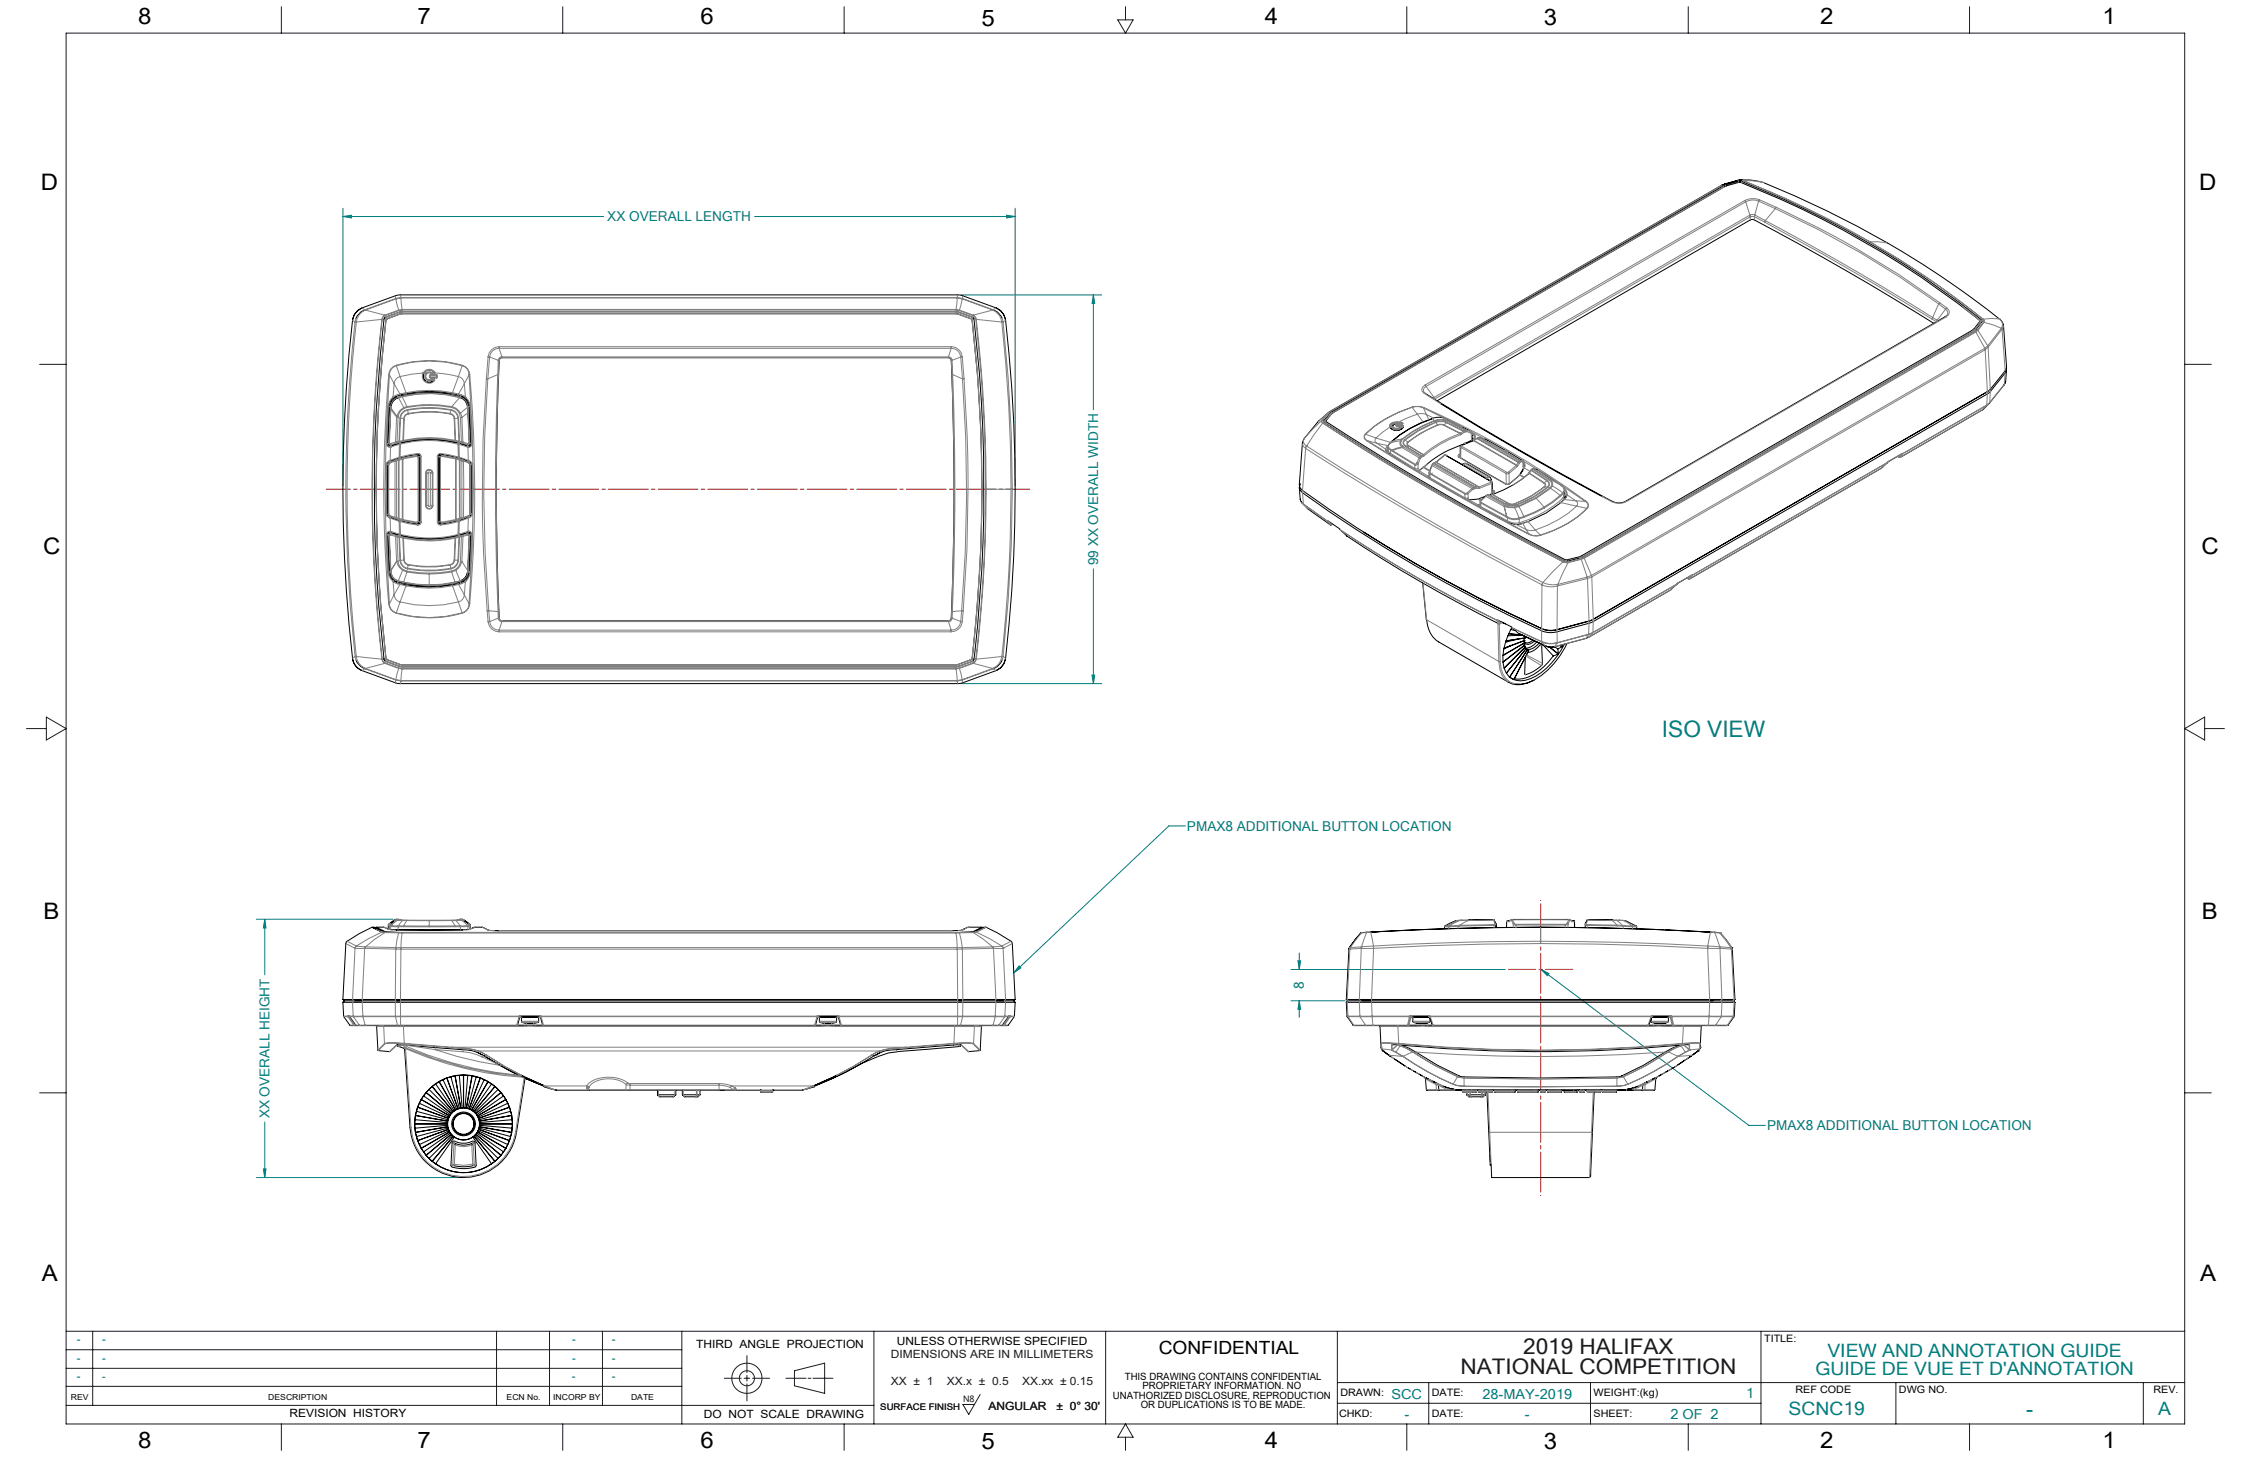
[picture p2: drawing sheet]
<svg xmlns="http://www.w3.org/2000/svg" width="864mm" height="559mm" viewBox="0 0 864 559" stroke-linecap="round" stroke-linejoin="round" font-family="sans-serif">
<defs><g id="words">
<g font-size="8.7">
<text x="53" y="9.2">8</text>
<text x="160.2" y="9.3">7</text>
<text x="268.7" y="9.4">6</text>
<text x="376.6" y="9.8">5</text>
<text x="485.2" y="9.2">4</text>
<text x="592.3" y="9.6">3</text>
<text x="698.3" y="9.1">2</text>
<text x="806.6" y="9.2">1</text>
<text x="15.7" y="72.8">D</text>
<text x="843.7" y="72.8">D</text>
<text x="16.5" y="212.5">C</text>
<text x="844.6" y="212.5">C</text>
<text x="16.7" y="352.6">B</text>
<text x="844.8" y="352.6">B</text>
<text x="16.1" y="491.3">A</text>
<text x="844.1" y="491.3">A</text>
<text x="53" y="555.3">8</text>
<text x="160.2" y="555.4">7</text>
<text x="268.7" y="555.4">6</text>
<text x="376.6" y="555.9">5</text>
<text x="485.2" y="555.3">4</text>
<text x="592.3" y="555.7">3</text>
<text x="698.3" y="555.2">2</text>
<text x="806.6" y="555.3">1</text>
</g>
<text font-size="8.7" fill="#008080" x="637.6" y="282.6">ISO VIEW</text>
<g font-size="8.2" fill="#191924">
<text x="584.4" y="519.1">2019 HALIFAX</text>
<text x="560.3" y="526.8">NATIONAL COMPETITION</text>
</g>
<text font-size="7.8" fill="#008080" x="777.4" y="543.1">-</text>
<g font-size="7.1" fill="#008080">
<text x="701.1" y="520.5">VIEW AND ANNOTATION GUIDE</text>
<text x="696.5" y="527.5">GUIDE DE VUE ET D'ANNOTATION</text>
<text x="686.2" y="542.6">SCNC19</text>
<text x="827.9" y="542.6">A</text>
</g>
<text font-size="7" x="444.5" y="519.5">CONFIDENTIAL</text>
<g font-size="5.3" fill="#008080">
<text x="533.8" y="536.4">SCC</text>
<text x="568.8" y="536.4">28-MAY-2019</text>
<text x="669.9" y="536">1</text>
<text x="538.8" y="544.2">-</text>
<text x="585" y="544.2">-</text>
<text x="640.9" y="544.2">2 OF 2</text>
</g>
<g font-size="5.2" fill="#008080">
<text x="233" y="84.8">XX OVERALL LENGTH</text>
<text x="421.3" y="216.8" transform="rotate(-90 421.3 216.8)">99 XX OVERALL WIDTH</text>
<text x="455.4" y="318.6">PMAX8 ADDITIONAL BUTTON LOCATION</text>
<text x="500.3" y="379.2" transform="rotate(-90 500.3 379.2)">8</text>
<text x="103.4" y="428.9" transform="rotate(-90 103.4 428.9)">XX OVERALL HEIGHT</text>
<text x="677.9" y="433.4">PMAX8 ADDITIONAL BUTTON LOCATION</text>
</g>
<g font-size="4.4" fill="#008080">
<text x="29.5" y="515.2">-</text>
<text x="39.2" y="515.2">-</text>
<text x="219.4" y="515.1">-</text>
<text x="234.8" y="515.1">-</text>
<text x="29.5" y="522.3">-</text>
<text x="39.2" y="522.3">-</text>
<text x="219.4" y="522.2">-</text>
<text x="234.8" y="522.2">-</text>
<text x="29.5" y="529.4">-</text>
<text x="219.4" y="529.5">-</text>
<text x="234.8" y="529.5">-</text>
</g>
<g font-size="4.4">
<text x="344.1" y="515.7">UNLESS OTHERWISE SPECIFIED</text>
<text x="267.1" y="517.1">THIRD ANGLE PROJECTION</text>
<text x="111" y="543.6">REVISION HISTORY</text>
<text x="270" y="544">DO NOT SCALE DRAWING</text>
</g>
<g font-size="4.4" fill="#191924">
<text x="341.8" y="520.7">DIMENSIONS ARE IN MILLIMETERS</text>
<text x="341.8" y="531.1">XX ± 1</text>
<text x="363.3" y="531.1">XX.x ± 0.5</text>
<text x="392.1" y="531.1">XX.xx ± 0.15</text>
<text x="379.3" y="540.7">ANGULAR</text>
<text x="405.3" y="540.7">± 0° 30'</text>
</g>
<text font-size="4.1" fill="#008080" x="39.2" y="529.4">-</text>
<g font-size="3.9">
<text x="676.8" y="514.7">TITLE:</text>
<text x="514.2" y="535.4">DRAWN:</text>
<text x="549.3" y="535.4">DATE:</text>
<text x="611.4" y="535.4">WEIGHT:(kg)</text>
<text x="688.9" y="534.4">REF CODE</text>
<text x="728.5" y="534.4">DWG NO.</text>
<text x="826.2" y="534.4">REV.</text>
<text x="513.7" y="543.3">CHKD:</text>
<text x="549.3" y="543.3">DATE:</text>
<text x="611.4" y="543.3">SHEET:</text>
</g>
<g font-size="3.8">
<text x="431.5" y="529.2">THIS DRAWING CONTAINS CONFIDENTIAL</text>
<text x="438.3" y="532.8">PROPRIETARY INFORMATION. NO</text>
<text x="426.9" y="536.4">UNATHORIZED DISCLOSURE, REPRODUCTION</text>
<text x="437.7" y="540">OR DUPLICATIONS IS TO BE MADE.</text>
</g>
<text font-size="3.5" fill="#191924" x="337.7" y="540.7">SURFACE FINISH</text>
<text font-size="3.4" fill="#191924" x="369.5" y="537.9">N8</text>
<g font-size="3.1">
<text x="27.2" y="536.9">REV</text>
<text x="102.9" y="536.9">DESCRIPTION</text>
<text x="194.4" y="536.9">ECN No.</text>
<text x="212.2" y="536.9">INCORP BY</text>
<text x="242.1" y="536.9">DATE</text>
</g>
</g></defs>
<g fill="none" stroke="#008080" stroke-width=".38">
<path d="M131.6 79.9v106.5M389.5 79.9v106.5M131.6 83l3.3-.4v1zM131.6 83h100M289.5 83h100M386.2 82.6l3.3 .4-3.3 .6zM368.7 113.1h54M419.5 113.1l.5 3.3h-1zM419.5 113.1v44M419.5 218.2v44M419 258.9h1l-.5 3.3zM368.7 262.2h54"/>
<path d="M454.8 316.8h-6.3l-59.6 56.3M98.4 352.6h52.4M101.6 352.6v21.3M101.6 352.6l.5 3.3h-1.1zM391 370.5l.7 .7-2.8 1.9zM495.3 371.8h82.2M497.9 368.5h1.1l-.5 3.3zM498.5 365.5v6.3M591.3 371.8l79.7 59.8h6.3M591.3 371.8l3 1.6-.7 .8zM495.3 383.8h20.7M498.5 383.8l.5 3.3h-1.1z"/>
<path d="M498.5 383.8v6.4M101.6 430.3v21.3M98.4 451.6h78.2M101 448.3h1.1l-.5 3.3z"/>
</g>
<g fill="none" stroke="#191924" stroke-width=".38">
<path d="M25.4 12.7h812.8v533.4h-812.8zM107.9 2.6v10.1M215.9 2.6v10.1M323.8 2.6v10.1M428.8 7.6h5.9l-2.9 5.1zM431.8 2.6v5M539.7 2.6v10.1M647.7 2.6v10.1M755.6 2.6v10.1M15.2 139.7h10.2M838.2 139.7h10.2M10.2 279.4h7.6"/>
<path d="M17.8 275l7.6 4.4-7.6 4.4zM838.2 279.4l7.6-4.4v8.8zM845.8 279.4h7.6M15.2 419.1h10.2M838.2 419.1h10.2M25.4 510.6h812.8M25.4 517.7h236.2M35.6 510.6v28.4M190.5 510.6v28.4M210.8 510.6v28.4M231.1 510.6v28.4M261.6 510.6v35.5"/>
<path d="M286.6 519.9v6.6M335.3 510.6v35.5M424.2 510.6v35.5M513.1 510.6v35.5M675.6 510.6v35.5M25.4 539h309.9M25.4 524.8h236.2M25.4 531.7h236.2M277.9 528.6h6.5M285.5 528.6h2.1M286.6 527.5v2.2M286.6 530.8v6.5"/>
<path d="M288.7 528.6h6.5M301.5 528.6h7.7M304.8 525.7l11.6-2.9v11.6l-11.6-2.9zM310 528.6h1.1M311.9 528.6h7.7M376 534.8l-4.3 7.7-2.3-3.8h4.4M513.1 530.3h325.1M513.1 538.2h162.5M548.1 530.3v15.8M610.2 530.3v15.8M727.4 530.3v15.8M822.3 530.3v15.8"/>
<path d="M107.9 546.1v10.2M215.9 546.1v10.2M323.8 546.1v10.2M431.8 551.2v5.1M431.8 546.1l2.9 5.1h-5.9zM539.7 546.1v10.2M647.7 546.1v10.2M755.6 546.1v10.2"/>
<circle cx="286.5" cy="528.6" r="5.8"/>
<circle cx="286.6" cy="528.6" r="2.89"/>
</g>
<path d="M591.1 345.3v113.2" fill="none" stroke="#a00" stroke-width=".38" stroke-dasharray="15.2 1.3 1.3 1.3" stroke-dashoffset="-1.4"/>
<path d="M395.1 187.6h-269.9" fill="none" stroke="#a00" stroke-width=".38" stroke-dasharray="15.2 1.3 1.3 1.3" stroke-dashoffset="6"/>
<path d="M578.8 371.8h24.6" fill="none" stroke="#a00" stroke-width=".38" stroke-dasharray="15.2 1.3 1.3 1.3" stroke-dashoffset="4.8"/>
<g fill="#008080">
<path d="M391 370.5l.7 .7-2.8 1.9zM591.3 371.8l3 1.6-.7 .8z"/>
<path d="M497.9 368.5h1.1l-.5 3.3zM498.5 383.8l.5 3.3h-1.1z"/>
<path d="M131.6 83l3.3-.4v1zM386.2 82.6l3.3 .4-3.3 .6z"/>
<path d="M101.6 352.6l.5 3.3h-1.1zM101 448.3h1.1l-.5 3.3z"/>
<path d="M419 258.9h1l-.5 3.3zM419.5 113.1l.5 3.3h-1z"/>
</g>
<g fill="none" stroke="#000" stroke-width=".38">
<path d="M660.5 71l-150.2 86.8M661.6 70.6h.1M661.6 70.6l-1.1 .4M661.7 70.6l-1.2 .4M667.5 69h4.1l3.8 .6M668.6 69.3l-1.7-.1-5.2 1.4M668.7 69.2l-1.5-.2-5.6 1.6M675.2 69.6l1.2 .4M676.5 70h-.1a364.1 364.1 0 0 1 90.7 52.3l.1 .1M676.5 70h.1M139 118.1a5.9 5.9 0 0 0-3.7 4.7M139 118.1a5.6 5.6 0 0 0-3.7 4.7"/>
<path d="M139 118.1l12.7-4.6 1.9-.4h213.8l2 .4 12.7 4.6M139.9 118.8l-1.5 .9-1.9 2.5M381.1 118.8l1.6 .9 1.7 2.3M382.1 118.1a5.9 5.9 0 0 1 3.7 4.7M382.1 118.1a5.7 5.7 0 0 1 3.7 4.7M135.3 122.8a569.4 569.4 0 0 0 0 129.7M147.3 122.6a562.9 562.9 0 0 0 0 130.1M147.3 122.6l.7-1 6.3-2.1h212.4l6.4 2.1 .6 1M147.4 122.6l.4-.8-.4 .8M148.2 122.5l5.8-2.2h212.7l6 2a542.9 542.9 0 0 1 .2 130.5l-6.2 2.2h-212.4l-6-2.1a542.9 542.9 0 0 1-.1-130.4zM191.8 137.5l.8-.3h171.2a1.15 1.15 0 0 1 1.1 1.1 1038.8 1038.8 0 0 1-.2 99.3l-.9 .5h-171.2a1.08 1.08 0 0 1-1.1-1.1 1026.5 1026.5 0 0 1 .2-99.3zM373.6 122.6l-.4-.8 .5 .8"/>
<path d="M373.7 122.6a549.9 549.9 0 0 1-.1 130.6l-.6 .5-6.3 2.1h-212.4l-6.3-2.2-.7-.9M385.8 122.8a574.8 574.8 0 0 1 0 129.7M741.9 124a1014.3 1014.3 0 0 0-69.4-39.8l-1 .1-120.1 69.4M746.7 121.1l-123.1 71.2a5.3 5.3 0 0 1-5 0M759.6 123.5v.3M759.7 123.1v.5M767.2 122.4h.1M767.2 122.4h.1a2.66 2.66 0 0 1 1.2 2.4M768.6 124.8l1.2 16M150.4 153.7l1-.9a41.8 41.8 0 0 1 26.2-.3l1 .8 .8 1.2 .3 1.4 .7 14.2-.5 .8a49.4 49.4 0 0 0-30.4 0l-.5-.6 .2-6.4 .4-8zM152.8 152.4a3.8 3.8 0 0 0-2.9 3.5M152.8 152.6a3.8 3.8 0 0 0-2.8 3.3"/>
<path d="M153.5 151.5a4.8 4.8 0 0 0-4.3 4.4l-.6 14.5a.79 .79 0 0 0 .4 .7 .79 .79 0 0 0 .8-.1l3.7-1M153.5 151.5h.1M153.6 152.2a45.5 45.5 0 0 1 22.8 .1M155.8 151l-2.3 .5M155.8 151h.1M155.9 151a46 46 0 0 1 17.6 0M162.8 143a2.3 2.3 0 0 0 .5 3.1 2.3 2.3 0 0 0 3.2-.4M163.1 145.9h-.3M165 144.6l.1 .2M165 144.6h.1M165.1 143.8l2.5 .1-.1 .9h-2.4M165.1 143.8l-.1 .8"/>
<path d="M165.1 144.6v.2M165.1 143.8h.1M165.4 145.4l.1 .2M165.6 145.6h1a2.47 2.47 0 0 1-3.3 .8 2.47 2.47 0 0 1-1-3.3 2.47 2.47 0 0 1 3.3-1.1l1.1 .8-.2 .3h-.9a1.54 1.54 0 0 0-2.4 1.1 1.54 1.54 0 0 0 2.3 1.4M165.6 145.3v.3M165.6 145.6h-.1M173.5 151h.1M173.5 151a7.8 7.8 0 0 1 6.2 3.1l.5 1.8 .6 14.5-.3 .6-.7 .1M176.6 152.6a3.8 3.8 0 0 1 2.7 3.3M176.6 152.4a3.9 3.9 0 0 1 2.9 3.5M510.3 158.5l150.8-87.2 6.3-1.9a344.2 344.2 0 0 1 93 53.5l-.1 .5a9 9 0 0 1-2.9 3.5l-150.2 86.7-6.3 1.7a970.4 970.4 0 0 1-93-53.5v-.5zM510.3 157.8h.1"/>
<path d="M510.3 157.8l-4.3 3.6M511 158.7l150.7-87.1 5.6-1.7a350.2 350.2 0 0 1 92.4 53.1l-2.8 3.5-150.3 86.8-5.6 1.5a969.2 969.2 0 0 1-92.4-53.2zM546.5 150.5l5.8 3.8M551.9 154.3h.4M552.3 154.3a1125.6 1125.6 0 0 0 66.3 38M552.8 154.9l31.7 18.9 30 16.6M761 156.8l-32 18.6-1-.4M762.7 150.1l-.6 .3M763 154.9l-2 2M763.3 154.6l-.4 .3M763.4 154.4l-.1 .2M768.9 147.6l-5.6 7"/>
<path d="M769.4 146.3l-.5 1.3 .4-.9M769.7 141.3l-.2 1.5-5.9 7.4-1.1 .9-151.2 87.3-1.7 .6-12.2 3.3a8.9 8.9 0 0 1-6-.4 536.2 536.2 0 0 1-91.7-52.9l-.9-1-.3-1.1 .5-1.4M769.7 140.7l-.4 1.5-5.7 7.1-1.1 .9-151.8 87.6-13.5 3.8a8.5 8.5 0 0 1-5.5-.4 559.4 559.4 0 0 1-68.4-37.1M769.8 141.9l-.3 4.4M148.6 177.6l.2-.2a37.6 37.6 0 0 1 11.5-3.1l.9 .6v25.5l-.5 .6a38.6 38.6 0 0 1-11-2.7l-.9-.4-.4-.7v-19.2zM149.3 169.8l.2 .6 .6 .1M149.5 177.3l-.5 .9M153.5 169.9h.1M153.6 169.9a45 45 0 0 1 22.6 .2M153.8 175.6l-4.3 1.4-.7 .8v19.5l.7 1M154.5 175.6l-.4 .2M154.9 169.2l-.4 .1"/>
<path d="M159.9 174.6l.6 .2 .3 .6M159.9 174.3l.7 .3 .2 .5M160.7 174.8v25.7M168.7 174.8v.3M169.4 174.6l-.6 .2-.2 .6M170 174.4h-1.1l-.3 .7v25.1l.3 .6 .5 .1M174.5 169.2l.3 .1M174.9 175.6l.3 .2M176.1 175.7l3.5 1.2M176.1 175.7l4.2 1.5 .6 .7 .2 9.7-.2 9.8-.6 .7-4.2 1.5M176.1 175.7l-7.1-1.4-.6 .2-.2 .5v25.6l.8 .4 6.8-1.3M176.2 170l3.6 1.1"/>
<path d="M179.8 171.1h.1M179.8 177.3l.5 .9M179.8 177l.8 1v19.3l-.8 1-3.8 1.3M180.1 169.8l-.4 .7h-.5M499.7 169.8l-1.2 16.2M505.7 161.7l-5.4 6.6-.6 1.3 .1 .6M506 161.4l-.4 .4M508.6 161.5v.6M508.7 162.2l-.1-.1v.2M531.8 172.9l.2 .4M532.5 171.2l-.1 2.5M532.9 174l10.8 6.4"/>
<path d="M533 170.3l-.4 1M533.3 163.3a2.65 2.65 0 0 0 4.3 1.3l.6-1M533.5 163.7v.4M533.9 169.3l-.9 .8M534.2 163.7v.1M534.4 163.3l-.4 .5M535.5 162.6l-.9 .3-.2 .5M535.5 162.6h-.1a1.11 1.11 0 0 0-1.2 1.3M535.7 162.6h-.2M535.7 163.2h.1M535.7 163.2l-.1 .1M536.1 162.3l-.5 .3"/>
<path d="M536.5 163.5l-.1 .1M537.3 162.4l.2 .2M537.9 163.5l.1 .3M538 164.1l-.1 .2M538 162.5v.2M538.1 162.6l-1.7 .9-.7-.3M538.2 163.9l-.1 .3M538.3 163.7a3.2 3.2 0 0 1-5.1 .1M546.1 179.1l-1.9 1.4M546.1 179.1h.1M549.5 178.2l-1.1 2.5M549.5 178.2h.1"/>
<path d="M549.8 160.4a44.6 44.6 0 0 0-15.8 8.9 45.2 45.2 0 0 1 15.7-8.8M549.9 177.8h.1M549.9 177.8l-.4 .4M550 160.3a6.7 6.7 0 0 1 4.3 .1M550 177.7l-.1 .1M550.8 177.3l-.8 .4M554.1 174.7l-3.1 2.5M554.5 160.5l10.1 5.1M554.7 174.6l17.3 10M554.8 174.6l-.9 .1M555 174.8l17.3 10M559.7 175.2l18 10.4"/>
<path d="M560.2 171.2v4.3M560.6 170.8l-.4 .5M560.9 178.2l.9-.5 .9 .1 8.8 5.1M561.8 170v.1M561.9 170.1a44.7 44.7 0 0 0-12.7 6.5l-3.1 2.5M562.2 169.9l-.4 .1M564.6 165.7l.2 .3M564.9 165.9l.1 2.8M565.2 168.6l-2.9 1.4M565.3 169l-4.5 1.8M565.4 168.5h.1M565.4 168.3l.1 .1"/>
<path d="M565.8 167.6l-.7 .9M567.9 167.8l-1.3 .3-1.5 1M568 167.9l2.8 1 13.2 7.7M584.1 176.7l.3 .4M584.4 177l.1 3M584.8 179.5l-1.6 2.5M584.9 178.3l-.3 1.3-1.6 2.5M587.7 180l-.5 .5M588.1 179.8l-.4 .2M588.3 179.8l1.4 .3 9.1 5.9M721.7 179.6l-73.5 42.5-1.1-.4M721.7 179.6h.1"/>
<path d="M723.8 177.7l-2.1 1.9M724 177.3l.1 .2M724.1 177.5l-.3 .2M729.5 174.1l-5.4 3.4M149 197.1l.5 .9M149.7 198.4l3.5 1.2M154.1 199.6h.4M160.8 199.9l-.3 .5-.6 .3M168.6 199.9l.2 .5 .6 .3M175.2 199.6h-.3M175.7 199.7h-.1M176 199.6l-.2 .1"/>
<path d="M176.1 199.6h.1M176.1 199.6h-.1M180.3 197.1l-.5 .9M498.5 187l.3 4.6 .7 1.1M498.5 185.9l.2 .9 .7 1.1a522.1 522.1 0 0 0 93.7 53.7h3.8l12.9-3.5 1.5-.6M499.2 192.5l.1 .2a60 60 0 0 0 10 7.8l1.1 .8 .4-.1M509.3 199.9l.2 .1M509.6 199.8l4.6 3.4M509.6 200h.1M543.9 180.5h.3M544.2 180.5h.1M544.2 180.5h.2"/>
<path d="M548.1 183.2l13.9 8.1 1.6 .4 3.3-.2M548.3 182.7v.7M548.3 181.2v1.6M548.4 180.7v.7M548.6 180.7h-.2M567 194.1l10.7 5.8 2.4 .9 1.5 .3M567 191.4l-.2 .2M567.1 191.3l-.3 .1M569.5 190.5l-2.3 .8M569.9 190.3l-1.9 1.8-.2 2.4M570.4 190h.1M570.4 190l-.5 .2"/>
<path d="M571.2 189.7l-.8 .3M571.5 182.8l.4 .6 .1 .9M572 183.9l.2 .4M572.2 184.6l.3 .5M572.4 189.7l-1 .1M572.5 185l.1 4.3M572.6 189.3v.3M573 189.1l-1.7 .7M573.1 188.9l-.3 .2M577.5 185.6h.2M583 182.1l-.2 .1M583.1 182.2l-3.9 3.3-1.5 .1"/>
<path d="M586.2 200l-2.9 1M586.5 181.4l-.2 .4M586.6 181.6a42 42 0 0 1-14.1 8l-.2 .1M587.2 180.6l-.7 .9M598.5 193l.3-.2-5.6 3.9-6.9 3.3M598.8 186.1l.4 .2M599.8 187l.4 1.2M600.3 188v3.2M600.9 190l-.5 1.1-1.8 1.7M600.9 189.4l.1 .4M601.2 189.8l-.6 1.3M618.6 192.3l-.4 .1"/>
<path d="M149.9 219.4l.8 2.1M150.1 204.8l-.6 .1-.2 .6M153.3 205.4l-3.6-1-.7 .6 .6 14.4a4.2 4.2 0 0 0 3.1 3.8 46 46 0 0 0 24 0 4.1 4.1 0 0 0 3-3.8l.7-14.3-.4-.6-.6-.1a47.6 47.6 0 0 1-25.8 1M153.5 205.3l-3.7-1a.79 .79 0 0 0-.8-.1 .79 .79 0 0 0-.4 .7l.6 14.5a4.9 4.9 0 0 0 4.4 4.4l2.2 .5M153.5 205.3v.1M153.5 205.4h.1M154.5 206l.4 .1M160.8 200.2l-.6 .7-.9-.1M168.7 200.2v.3M174.8 206l-.3 .1M175.8 205.4a44.7 44.7 0 0 1-22.3 0M179.3 203.9l.3 .4"/>
<path d="M179.3 219.4a3.9 3.9 0 0 1-2.7 3.3M179.4 204.8l.6 .3 .1 .4M179.5 219.4a3.9 3.9 0 0 1-2.9 3.5M179.6 204.3l.6-.2 .6 .6-.6 14.7a4.8 4.8 0 0 1-4.3 4.4M179.6 204.3h.1M179.6 204.3l-3.4 .9M511.3 201l-.5 .3M514.2 203.2l2.5 2.4M516.7 205.6a508.8 508.8 0 0 0 58.6 33.7l1-.6M516.7 205.6h.1M583.4 201l-1.8 .1M151.9 222.5l.9 .4"/>
<path d="M153.3 223l6.4 1.2 5 .3M155.8 224.3h.1M155.9 224.3a46 46 0 0 0 17.6 0M173.5 224.3h.1M175.9 223.8h.1M175.9 223.8l-2.4 .5M176.1 223l-1.5 .4M545.8 223.6l1.4 14a12.1 12.1 0 0 0 4.8 8.6l26.8 15.5M574.6 237.9l-.3 .1M574.6 237.9l.3 .1M574.7 237.9l5.1 2.5 .6 .6a21.8 21.8 0 0 0 7.3 4.4l5.2 2.4M574.7 238h.3"/>
<path d="M576.2 238.7l1 .4M576.2 238.7l1.4 .6M640.9 226.3l-31.5 18.2M641 226.2l-.1 .1M643.2 223.9l.1 .2M643.3 224.1l-2.4 2.2M643.3 224v.1M648.7 220.8l-5.3 3.2M135.3 252.5a5.6 5.6 0 0 0 3.7 4.7M135.3 252.5a5.7 5.7 0 0 0 3.7 4.7M136.6 253.3l1.8 2.3 1.5 .9M139 257.2l14.1 5h214.3l2-.3 12.7-4.7"/>
<path d="M147.4 252.7l.4 .8-.4-.8M373.4 253.4l-.2 .1M373.6 252.7l-.4 .7M384.5 253.1l-.5 1-1.3 1.5-1.6 .9M385.8 252.5a5.7 5.7 0 0 1-3.7 4.7M385.8 252.5a5.8 5.8 0 0 1-3.7 4.7M577.7 245.9l7.5-1.3zM578.8 243.1l5.1 .5M578.8 243l4.9 .5M579 259.6l1.8 1M579.6 241.4l1.7 .4M579.8 247.6l-2.8 1.3"/>
<path d="M580 240.7a23.2 23.2 0 0 0-3 15.5 6.5 6.5 0 0 0 8.2 4.7 22 22 0 0 0 12-9l3-4.8M582.6 245.1l-5 1.2M582.8 242.9l10.3 4.9M584 243.6l-5.5 .2M584.3 244.8l.7 .8M584.3 245.9l.6 .6M584.4 246.9l.6 .5M584.6 243.9l.6 .7M584.7 247.7l.5 .4M584.9 246.5v.1M584.9 246.6l-8.3 4.8 1.2-.7M584.9 246.5l-8.3 4.8"/>
<path d="M585 245.7h.1M585 247.4l-8.3 6.6M585 245.6l-8 3M585 247.4l-8.4 6.5M585 248.4l.5 .3M585.2 248.1l-8.1 8.2M585.2 248.1l-8.1 8.1M585.4 248.9l.5 .3M585.5 248.7l-7.6 9.5zM585.8 249.2l.7 .4M585.9 249.2h.1M585.9 249.2l-6.7 10.5"/>
<path d="M586 249.2l-6.8 10.5M586.2 250.2a10.9 10.9 0 0 0 5-2.9l.3 .3 .2 6.9a10.8 10.8 0 0 1-6.7 4.2l.2-6.6M586.5 249.6h.1M586.5 249.6l-5.7 11M588.1 245.6a2.15 2.15 0 0 1-3.5 .2M588.7 245.9a2.92 2.92 0 0 1-3.8 .7M589.6 246.2a5.9 5.9 0 0 1-4.6 2.3M590.5 246.6a5.2 5.2 0 0 1-4.6 2.4l.6 .6M592 247.4l3.9 4.2M592.9 247.8l1.7 .4 1.8-.2M593.1 247.8l1.7 .4 1.6-.2M593.1 247.8h-.2"/>
<path d="M594.4 248.1l3.4 2.8M594.5 248.1l3.4 2.7M595.9 251.6a21.2 21.2 0 0 1-11.5 8.7l-3.4 .1M596.4 248.1l1.3 .7M597.7 248.8l.2 2M597.8 250.9l-1.9 .7M597.9 250.8l-.1 .1M598.3 247.6l1.1 .4M598.4 247.5l1.1 .5M599.4 247.3l.1 .7M599.4 248l-1.7 .8M599.5 248h-.1"/>
<path d="M601.2 246.8a29.9 29.9 0 0 1-15.1 15.1l-2.5 .5-2.3-.1M608.4 244.9l-12 3.2M608.5 244.8l-.1 .1M609.4 244.5h.1M609.4 244.4l-.9 .4M588.5 260.9a9.8 9.8 0 0 1-9.9 .7M142.8 355.6l.9 .1 3.7 1.8 5.8 .1h214.6l5.8-.1 3.8-1.9h.8l4.5 2.2 5.5 3.6 1.3 21.9M142.9 355.6l3.7 1.9-3.8-1.8a44.9 44.9 0 0 0-10 5.7l-1.2 21.9M144.3 355.6v.4M147.2 355.6h.1M147.3 355.6l-2.9 .1 3.7 1.8 5.4 .1h214l5.4-.1 3.8-1.9h-5.3M147.6 355.7l.3 .1"/>
<path d="M148.1 356l1 .4M148.4 356.1l.3 .1M148.8 356.2h.1M149 354.8v1.4M149.1 354.5l-.2 1.8M149.1 356.4l2.9 .2M149.3 354.9l-.1 1.4M150 354.2l-.7 .7M151.2 353.1l-1.5 1M152 356.6h25.3M152 356.6h.1M152.2 352.6l-.6 .2"/>
<path d="M152.8 352.6l.3 .1-1.4 .2-2.4 2M152.9 352.6l-1.5 .1-2.3 1.8M152.9 352.6h.1M153 352.6l1 .3M153.5 352.9h22.3M176.2 352.7h.1M176.3 352.7l1.3 .2 2.2 1.5 .3 .4v1.6M176.5 352.6l1.4 .1 2.4 1.8M176.5 352.6h.1M176.5 352.6l-.2 .1M176.6 352.6l-1.2 .3M177.2 352.6l.6 .2"/>
<path d="M177.3 356.6h.1M178.2 353.1l1.5 1M180.2 354.5l.2 1.8M180.2 356.4l-2.9 .2M181.7 355.7l-.3 .2M185.1 355.6h-3l-1.4 .6M185.3 355.7l2 1M186.9 356.5l.7 .3M189.1 356.9h2.2M367.9 356.9h-.6M368.6 356.8l-180.1 .1M370.1 356.2l-1.3 .6"/>
<path d="M371 355.7l-1.8 1M371.2 355.7h-.1M376.7 355.6v.4M522.1 357.8l-4.4 5.7M522.1 357.8l-4.4 5.6M522.1 357.8h.1M522.1 357.8h.2M522.4 357.7l-.3 .1M522.4 357.7h.1M524.4 357.6h-.7M525.7 357.5h.1M525.9 357.5l-3.5 .2"/>
<path d="M529.2 357.3l-3.1 .2M558.9 353l-4.5 2.1-.2 1.1M559.7 353h-.6M559.8 353h.2M561 353h-.6M563.4 352.9l-3.5 .1M572.7 352.7l-9.3 .2M572.9 352.7l.4 .3M572.9 352.7l.2 .1M572.9 352.7l-9.5 .2M573.3 353l.1 .2M573.3 353v.2"/>
<path d="M573.3 353.2l.5 1.1M573.9 354.3v.2M573.9 354.3h.1M573.9 354.3v.1M573.9 354.6l.1 1.1M578 353.5v2.2M578.8 353.1l-.7 .1-.1 .3M579.1 353.1h-.5M579.6 352.7l22.7-.1 .6 .6M579.6 352.7l-.4 .5M579.7 352.7h-.1M591 355.6a1212.3 1212.3 0 0 0-65.1 1.9"/>
<path d="M591 355.6l39.1 .7 26.1 1.2M591 355.6l21.8 .2 21.7 .6 21.7 1.1M591 355.6l-34.6 .5-30.5 1.4M602.5 352.7l.1 .3M602.9 353.1h.9l.3 .4M603.8 353.1l.3 .4M604 353.5l.1 2.2M604 353.5h.1M604.1 353.5v2.2M608.2 354.3v1.5M608.2 354.3h.1M608.8 353.2l-.5 1.1"/>
<path d="M608.8 353.2l-.5 1M608.8 353v.2M608.9 353l-.1 .2M609.1 352.8l14.5 .3M609.1 352.7l-.2 .3M618.3 352.9h.3M621.2 353h.4M623.5 353.1l4.3 2 .1 .4M627.9 355.4v.8M640.3 356.7h.1M645.5 356.9h.2M651.1 357.2l5 .3"/>
<path d="M656.2 357.5l3.8 .3M656.3 357.5h.1M657.7 357.6h.7M659.8 357.8h.2M659.8 357.7l.2 .1M660 357.8l4.4 5.6M660 357.8h.1M517.5 364l-1 19.3M517.5 364h.1M517.6 363.7l-.1 .2M517.7 363.4l-.2 .6M517.7 363.4h.1"/>
<path d="M664.4 363.4l.2 .5M664.4 363.4l1.2 19.9M664.4 363.4h.1M131.6 384.4l.3 5.5 2.4 3.4h1.7M131.6 384.4h257.9M131.6 383.3h257.9M131.6 383.3a1.47 1.47 0 0 0 1.7 .5h2.4M132.2 383.8l-.6 .6M133.4 389.7l.3 .5M133.8 389.9v.1M134.1 389.8h.1M134.1 389.7l2.6 3.6h61.5"/>
<path d="M135.7 383.8h3.5M135.7 393.2l.3 .1M135.7 383.8h16.2M136 393.3h.7M144.1 393.3l.4 .3 .5 9.3 4.6 .4M151.8 383.8h1.8M151.9 383.8h1.7M153.6 383.8h213.8M198.2 393.3h10.3M199.2 389.9l.3 .1M199.5 390l7.6-.1 1.1 3.3 .3 .1M199.5 390l-.9 3.1-.4 .2"/>
<path d="M200.3 389.9v.3M201.8 392.5l.3 .1a1.8 1.8 0 0 1-2-.9v-1.5h6.6l-.1 1.8-2 .6M201.8 392.5h3.1l-.3 .1M201.8 392.5h.1M202.1 392.5v.1M204.6 392.5v.1M206.4 389.9v.3M208.5 393.3h104M312.5 393.3h10.3M313.5 389.9l.3 .1M313.8 390l7.6-.1 1.1 3.3 .3 .1M313.8 390l-.9 3.1-.4 .2"/>
<path d="M314.6 389.9v.3M316.1 392.5l.3 .1M316.1 392.5h3.1M316.1 392.5h.1M316.4 392.6a1.8 1.8 0 0 1-2-.9v-1.5h6.6l-.1 1.8-2 .6M316.4 392.5v.1M318.9 392.5v.1M319.2 392.5l-.3 .1M319.2 392.5h.1M320.7 389.9v.3M367.4 383.8h14.5M367.4 383.8h1.8"/>
<path d="M376.9 393.3l-.4 .4-.5 9.2-4.5 .4-2.2-2M381.9 383.8h3.3M384.4 393.3h.6M385.3 393.2l-.3 .1M387 389.7l-2.7 3.6h-61.5M387.6 389.7l-.3 .5M388.9 383.8l.6 .6M389.5 384.4l-.3 5.5-2.4 3.4h-1.8M389.5 383.3a1.39 1.39 0 0 1-1.8 .5h-5.8M516.5 384.4h149.1M516.5 384.4l.4 5.5M516.5 383.3h149.1"/>
<path d="M516.5 383.3l.5 .5h5M516.9 389.9l2.2 3.3M516.9 389.9l.2 .3M517.4 383.8l-.9 .6M519.1 393.2l5.3 .1M519.1 393.2l.2 .1M519.1 393.2h.1M521.9 383.8h4.4M522.5 383.8h3.8M524.2 393.3h25.7M526.3 383.8h129.5M529.1 393.3l.3 .4 .4 6.5"/>
<path d="M540.4 393.1l-.4 .2M541.4 389.9l7 .1M542.3 389.9v.3M543.6 392.5h.1M543.6 392.5h3.5M547.1 392.5h.1M548.1 389.8l.3 .2M548.4 390l.1 .2M548.4 390v.2M548.5 390.2l1 2.9 .4 .2M548.5 390.2l1.1 2.9M548.5 390.2h-6.5v1.5a1.32 1.32 0 0 0 1.6 .8"/>
<path d="M548.6 390.6v1.1a1.32 1.32 0 0 1-1.5 .8M632.3 393.3h25.6M632.6 393.1l-.4 .2h-82.3M633.5 390.6v1.1a1.32 1.32 0 0 0 1.5 .8M633.6 390.2h6.5v1.5a1.33 1.33 0 0 1-1.6 .8M633.6 390.2l-1 2.9M633.7 390v.2M635.1 392.5h.1M635.1 392.5h3.4M638.5 392.5h.1M639.8 389.9v.3M640.7 389.9h-6.8l-1.3 3.2"/>
<path d="M641.7 393.1l.4 .2M653.1 393.3l-.4 .4-.4 7.9M655.8 383.8h1.5M662.9 393.2l-.1 .1M663 393.2l-5.3 .1M664.7 383.8l.9 .6M665.3 389.9l-2.3 3.3M665.3 389.9l-.3 .3M665.6 384.4l-.3 5.5M665.6 383.3l-.4 .5h-9.4M151.7 401.3l-2.2 2M152.2 400.8l26.8 1.9"/>
<path d="M152.4 400.7l-.5 .4M152.5 400.6l.2 .8M152.8 401.4l2.2 .7M155 401.6l.6 .2M155 402.2l.2 .3M155.2 401.9l2.1 30.6a20.6 20.6 0 0 0 19.6 19.1 20.6 20.6 0 0 0 21.3-17.3l3.2-20.8M163.5 419l-.9 1.3M163.5 419l9.5 8.1M163.5 419h.1M163.5 419l9.6 8M164.6 417.9l-1.1 1.1M164.6 417.9l8.9 8.8"/>
<path d="M165.8 416.7l-1.2 1.2M165.8 416.7l8 9.6M165.8 416.7h.1M165.8 416.7l8.1 9.6M167.1 415.7l-1.3 1M167.1 415.7l7.2 10.3M168.5 414.9l-1.4 .8M168.5 414.9l6.2 10.8M168.5 414.8v.1M168.5 414.8l6.3 10.8M170 414.1l-1.5 .7M170 414.1l5.2 11.3"/>
<path d="M171.4 413.5l-1.4 .6M171.4 413.5l4.4 11.7M173 413l-1.6 .5M173 413l3.2 12.1M174.6 412.6h.1M174.6 412.6l-1.6 .4M174.6 412.6l2.1 12.3M174.6 412.6l2.2 12.3M176.2 412.5l-1.6 .1M176.2 412.5l1.1 12.4M177.8 412.3h.1M177.8 412.3l-1.6 .2"/>
<path d="M177.8 412.3v12.5M177.9 412.3l1.6 .2M177.9 412.3v12.5M179.2 402.7a14.4 14.4 0 0 1 6.9 2.5M179.5 412.5l1.5 .1M179.5 412.5l-1.1 12.4M181 412.6h.2M181 412.6l-2.1 12.3M181.2 412.6l1.5 .4M181.2 412.6l-2.2 12.3M182.7 413l1.5 .5M182.7 413l-3.2 12.1"/>
<path d="M183.1 403.5l3 1.7M184.3 413.5h.1M184.3 413.5l1.4 .6M184.3 413.5l-4.3 11.7M185.7 414.1l1.5 .7M185.7 414.1l-5.3 11.3M186.1 405.1v.1M186.1 405.1a123 123 0 0 0 20.8 10.7M186.1 405.2h.1M186.1 405.2a119.5 119.5 0 0 0 20.9 10.7M187.2 414.8l-6.3 10.8M187.3 414.9h.1"/>
<path d="M187.3 414.9l1.3 .8M187.3 414.9l-6.3 10.8M188.6 415.7l1.3 1M188.6 415.7l-7.2 10.3M189.9 416.7l-8.1 9.6M189.9 416.7l1.1 1.2M189.9 416.7h.1M189.9 416.7l-8 9.6M191 417.9l1.2 1.1M191 417.9l-8.8 8.8M192.2 419h.1M192.2 419l-9.6 8"/>
<path d="M192.2 419l.9 1.3M192.2 419l-9.6 8.1M200 412.4l8.9 4.1M200.1 412.4l8.9 4.1M201.4 413.5l5.6 2.4M207 415.9l1.8 .7M207 415.9l1.8 .9 3.5 1M208.2 416.1l.1 .1M212.3 417.8l.8 .3M212.3 417.8h.1M213.1 418.1h.1M213.1 418.1h12.9"/>
<path d="M225.8 417.8l.2 .3M226 418.1h55.8M252.2 418.1l.1 1.8M252.3 419.9h7M252.3 419.9l.7 .8h5.5l.8-.8M252.3 419.9h.1M259.3 419.9h.1M259.3 418.1v1.8M261.8 418.1v1.8M261.8 419.9h5.6M261.8 419.9l.8 .8h5.2l.7-.8M261.8 419.9h.1"/>
<path d="M267.4 419.9h.1M267.4 419.9h1M268.4 419.9h.1M268.5 419.9h.1M268.6 418.1l-.1 1.8M276 418.1h1.8M281.8 418.1h10M281.9 418l-.1 .1M291.8 418.1h.2M291.8 418.1l.1 .1M291.8 418.1h.1M291.9 418.2h.1"/>
<path d="M291.9 418.2v.6M291.9 418.8l.1 .1M292 418.8v.1M292 418.9h4.3M296.3 418.1h.2M296.3 418.2h.1M296.3 418.8v.1M296.4 418.2h.1M296.4 418.2l-.1 .6M296.5 418.1l-.1 .1M296.5 418.1h.1M296.5 418.1h11.4"/>
<path d="M307.9 418.1h.1M308 418.1h-.1M312.2 416.8h.1M312.2 416.9l-4.2 1.2M314.1 415.9l-1.8 .7M314.1 415.9l-1.8 .9M321 412.4l-8.9 4.1 8.9-4.1M330.5 407.9a116.3 116.3 0 0 1-16.4 8M334.9 405.2a119.5 119.5 0 0 1-20.8 10.7M335 405.1l-.1 .1M335 405.2h-.1M335 405.1v.1"/>
<path d="M336.9 405.2l-6.6 2.8M338 403.5l-3 1.6M341.8 402.7l-3.9 .9-2.9 1.6M344.2 403.4l-3.3 .4-4.1 1.4M368.5 400.6l-.2 .8-24.1 1.9M368.7 400.7l.4 .4M368.8 400.8l-26.8 1.9M529.8 400.2v1.4M529.8 401.6l.8 1.5M529.8 401.6h.1M529.9 400.1l-.1 .1M530.1 402.3a5.8 5.8 0 0 0 2.8 2.4"/>
<path d="M530.6 403.1l2.2 1.6M530.6 403.1h.1M532.8 404.7h.1M532.8 404.7l1.4 .9M532.8 404.7l.9 .6M532.9 404.7l.9 .6M534 400.7h.7a644.5 644.5 0 0 0 57.4 2.6 579.8 579.8 0 0 0 54.7-2.6h1.3M534.7 406l4.4 2.9M534.9 406l4.3 2.9M537.8 401l2.8 1a130.6 130.6 0 0 0 19.6 10.8l1 .2a916.3 916.3 0 0 0 60.1-.1l.8-.2M540.1 409.5l7.9 4.4M540.1 409.5l1.1 .6"/>
<path d="M542.3 410.7l1 .6M544.5 412l1.2 .6M546.7 413.3l.7 4.8M546.7 413.4l.2 .1M546.9 413.3l1.2 .6M547.5 418.1h4.7M549.5 414.6l1.7 .8M549.6 414.6l1.7 .8M550.9 415.4l-4.4-2.3 4.8 2.4M551.4 415.6l.4 .4 .4 2.1M551.5 415.6l1 .5a20 20 0 0 0 8.6 2M552.2 418.1h5.9"/>
<path d="M553.4 416.5a18.3 18.3 0 0 0 7.7 1.6M555.5 417.3l2.7 .6M558.1 418.1h.1M558.1 418.1h2.8M558.1 418l3 .1M560.9 418.1h.2M560.9 418.1l.1 .1M560.9 418.1h.1M561 418.1h.1M561 418.2l.1 .6M561.1 418.8v.1M561.1 418.1h62.9"/>
<path d="M561.1 418.1h59.9M561.1 418.1v.1M561.1 418.9h1.6M562.7 418.8v.1M562.8 418.8l-.1 .1M562.8 419.9l.8 .8h5.4l.8-.8M562.8 419.9h.1M562.8 418.8v1.1M562.8 418.9h2M562.8 418.2v.6M562.9 418.1v.1M562.9 419.9h1"/>
<path d="M562.9 419.9h.1M563.9 419.9h.1M563.9 419.9h.2M564.2 419.9h.1M564.2 419.9h4.2M564.5 418.1l.3 .8M564.7 418.8l.1 .1M564.8 418.9h1.5M566.3 418.8v.1M566.5 418.2l-.2 .6M567.1 418.1l.1 .7M567.2 418.8l.1 .1"/>
<path d="M567.3 418.8v.1M567.3 418.9h1.6M568.4 419.9h.1M568.5 419.9h.2M568.7 419.9h.1M568.7 419.9h1.1M568.9 418.8v.1M569 418.8l-.1 .1M569 418.9h1.9M569 418.2v.6M569.1 418.1v.1M569.8 419.9h.1"/>
<path d="M569.8 418.9v1M570.5 418.9l1.2 28.1M570.6 418.1v.1M570.7 418.1l.1 .7M570.8 418.8l.1 .1M570.9 418.9h1.5M572.5 418.8l-.1 .1M572.6 418.1l-.1 .7M573.3 418.1l.1 .1M573.4 418.2v.6M573.4 418.2h.1M573.4 418.8l.1 .1"/>
<path d="M573.5 418.8v.1M581.4 418.1l-.2 .8h-7.7M582.1 418.1l.1 .1M582.2 418.1h.1M582.2 418.2l.1 .6M582.3 418.8l.1 .1M590.3 418.1l-.2 .8h-7.7M590.9 418.1l.2 .8M591.1 418.8v.1M591.1 418.9h1.6M592.7 418.8v.1M592.9 418.1l-.2 .7"/>
<path d="M593.7 418.2h.1M593.7 418.2l.1 .6M593.8 418.8l.1 .1M599.2 418.1l-.1 .8h-5.2M600 418.1l.2 .8h4.8l.2-.8M605.1 418.9h.1M605.2 418.8v.1M605.4 418.1l-.2 .7M606 418.1l.1 .1M606 418.1h.1M606.1 418.2v.6M606.1 418.8l.1 .1"/>
<path d="M606.2 418.8v.1M606.2 418.9h1.6M607.8 418.8v.1M608 418.1l-.2 .7M608.8 418.1l.1 .1M608.9 418.2l.1 .6M608.9 418.2h.1M609 418.8v.1M609 418.9h5M611.6 418.9l-1.4 32.3v-.4M614.1 418.8l-.1 .1M614.2 418.2l-.1 .6"/>
<path d="M614.2 418.1l-.1 .7M614.8 418.1v.1M614.8 418.1h.1M614.8 418.2l.1 .6M614.9 418.8l.1 .1M618.9 418.1v.1M620.4 418.1l-.2 .8h-5.2M621 418.1h.1M622.3 412.6l-.2 .1M624 418.1h5.9M624 418l-3 .1M626.3 417.9l.2 .2"/>
<path d="M626.5 417.9l-2.5 .1M626.6 417.3l-2.7 .6M628.6 416.5a18 18 0 0 1-7.6 1.6M630.7 415.6a22.9 22.9 0 0 1-9.7 2.5M630.8 415.5l-.5 .5-.4 2.1M632.3 414.8l-1.7 .7M634.9 413.5l-1.3 .6M635.5 413.3l-.6 4.7-5 .1M635.5 413.2l-.3 .3M635.5 413.2l-4.3 2.2M637.5 412l-1.2 .7M640.1 410.6l-1.2 .7"/>
<path d="M642.4 409.2l-1.1 .7M644.2 401l-2.7 1-10.9 6.5-8.5 4.2M646.4 406.6l-2.9 1.9M649.3 404.7l-6.7 4.5-8.9 4.9M649.3 404.7l-2.1 1.4M651.5 403.1l-2.2 1.6M651.5 403.1h.1M652 402.3a5.7 5.7 0 0 1-2.8 2.4l-1.4 1M652.2 402.1l-.7 1M652.2 402.1l-.2 .4M652.3 400.1l.1 .1M652.3 401.6l-.1 .5"/>
<path d="M652.3 401.6h.1M159.1 431v.1M159.1 431.1l.1 1.6M159.1 431h12.5M159.1 431.1h12.5M159.2 429.4l-.1 1.6M159.2 432.7l.2 1.6M159.2 429.4l12.5 1.1M159.4 427.8l-.2 1.6M159.4 434.3h.1M159.4 427.8l12.3 2.2M159.4 427.8h.1"/>
<path d="M159.4 434.3l.4 1.6M159.4 427.8l12.3 2.1M159.8 426.2l-.4 1.6M159.8 435.9l.4 1.5M159.8 426.2l12.1 3.3M160.2 424.7l-.4 1.5M160.2 437.4l.1 .1M160.2 424.7l11.8 4.2M160.3 424.6l-.1 .1M160.3 437.5l.6 1.5M160.3 424.6l11.7 4.3M160.9 423.2l-.6 1.4"/>
<path d="M160.9 439l.7 1.4M160.9 423.2l11.4 5.2M161.6 421.7l-.7 1.5M161.6 421.7l10.8 6.3M161.6 421.7h.1M161.6 421.7l10.9 6.2M162.6 420.3l-1 1.4M162.6 420.3l10.2 7.2M171.6 431.1l.1 .5M171.6 431v.1M171.7 432.2l.2 .4M171.7 432.1v.1"/>
<path d="M171.7 431.6v.5M171.7 430.5l-.1 .5M171.7 430v.5M171.7 430h.1M171.7 432.2l-12.3 2.1M171.7 432.1l-12.3 2.2M171.7 431.6l-12.5 1.1M171.9 432.6l.1 .5M171.9 429.5l-.2 .4M171.9 432.6l-12.1 3.3M172 433.1v.1M172 428.9l-.1 .6"/>
<path d="M172 433.1l-11.8 4.3M172 433.2l.3 .5M172 428.9h.1M172 433.2l-11.7 4.3M172.3 433.7l.1 .4M172.3 428.4l-.3 .5M172.3 433.7l-11.4 5.3M172.4 428l-.1 .4M172.4 434.1l.1 .1M172.4 428h.1M172.4 434.1l-10.8 6.3M172.5 434.2l.3 .4"/>
<path d="M172.5 434.2l-10.9 6.2M172.8 434.6l.2 .4M172.8 427.5l-.3 .4M172.8 434.6l-10.2 7.1M173 427.1l-.2 .4M173 435l.1 .1M173 435l-9.5 8.1M173.1 435.1l.4 .3M173.1 427l-.1 .1M173.1 435.1l-9.6 8M173.5 435.4l.3 .4M173.5 426.7l-.4 .3"/>
<path d="M173.5 435.4l-8.9 8.9M173.7 437.9l.5-.3a8.8 8.8 0 0 0 7.5 .1l.5 .7 .3 9a13.4 13.4 0 0 1-9.4 0zM173.8 435.8l.1 .1M173.8 426.3l-.3 .4M173.8 435.8l-8 9.6M173.9 435.9l.4 .2M173.9 426.3h-.1M173.9 435.9l-8.1 9.5M174.2 438.4a8.1 8.1 0 0 0 7.2 0M174.3 426l-.4 .3M174.3 436.1a6.1 6.1 0 0 0 7.1 0M174.3 436.1l-7.2 10.2"/>
<path d="M174.4 438.6l.3 .6-.4-.5M174.7 425.7l-.4 .3M174.8 425.6l-.1 .1M175.2 425.4l-.4 .2M175.7 425.2l-.5 .2M175.7 425.2h.1M176.2 425.1l-.4 .1M176.7 424.9l-.5 .2M176.7 424.9h.1M176.8 424.9h.5M177.8 424.8l-.5 .1M177.8 424.8h.1"/>
<path d="M177.9 424.8l.5 .1M178.4 424.9h.5M178.9 424.9h.1M179 424.9l.5 .2M179.5 425.1l.5 .1M180 425.2l.4 .2M180.4 425.4l.5 .2M180.9 425.6l.1 .1M181 425.7l.4 .3M181.3 438.6l-.3 .6zM181.3 438.7l-.3 .5M181.4 426l.4 .3"/>
<path d="M181.4 436.1l7.2 10.2M181.8 435.9l-.4 .2M181.8 426.3h.1M181.9 426.3l.3 .4M181.9 435.8l-.1 .1M181.9 435.8l8 9.6M182.2 426.7l.4 .3M182.2 435.4l-.3 .4M182.2 435.4l8.8 8.9M182.6 427v.1M182.6 435.1l-.4 .3M182.6 435.1l9.6 8"/>
<path d="M182.6 427.1l.3 .4M182.6 435v.1M182.6 435l9.6 8.1M182.9 427.5l.3 .4M182.9 434.6l-.3 .4M182.9 434.6l10.2 7.1M183.2 427.9l.1 .1M183.2 434.2l-.3 .4M183.2 434.2l10.8 6.2M183.3 428l.1 .4M183.3 434.1l-.1 .1M183.3 434.1l10.8 6.3"/>
<path d="M183.4 428.4l.3 .5M183.4 433.7l-.1 .4M183.4 433.7l11.4 5.3M183.7 428.9h.1M183.7 433.2l-.3 .5M183.7 433.2l11.7 4.3M183.7 428.9l.1 .6M183.7 433.1v.1M183.7 433.1l11.8 4.3M183.8 429.5l.2 .4M183.8 432.6l-.1 .5M183.8 432.6l12.1 3.3"/>
<path d="M184 429.9h.1M184 430v.5M184 432.1l-.2 .5M184 432.1l12.3 2.2M184 430.5l.1 .5M184 431.6v.5M184 431.6l12.4 1.1M184.1 431v.1M184.1 431.1l-.1 .5M184.1 431h12.5M184.1 431.1h12.5M193.1 420.3l.9 1.4"/>
<path d="M193.1 420.3l-10.2 7.2M194 421.7h.1M194 421.7l-10.8 6.2M194.1 421.7l.7 1.5M194.1 421.7l-10.8 6.3M194.8 423.2l.6 1.4M194.8 439l-.7 1.4M194.8 423.2l-11.4 5.2M195.4 424.6l.1 .1M195.4 437.5l-.6 1.5M195.4 424.6l-11.7 4.3M195.5 424.7l.4 1.5"/>
<path d="M195.5 437.4l-.1 .1M195.5 424.7l-11.8 4.2M195.9 426.2l.4 1.6M195.9 435.9l-.4 1.5M195.9 426.2l-12.1 3.3M196.3 434.3l-.4 1.6M196.3 434.3h.1M196.3 427.8l.1 1.6M196.3 427.8h.1M196.3 427.8l-12.3 2.1M196.3 427.8l-12.3 2.2M196.4 432.7l-.1 1.6"/>
<path d="M196.4 429.4l.2 1.6M196.4 429.4l-12.4 1.1M196.6 431.1l-.2 1.6M196.6 431v.1M161.6 440.4h.1M161.6 440.4l1 1.3M162.6 441.7l.9 1.4M163.5 443.1h.1M163.5 443.1l1.1 1.2M164.6 444.3l1.2 1.1M165.8 445.4h.1M165.8 445.4l1.3 .9"/>
<path d="M167.1 446.3a18.6 18.6 0 0 0 21.5 0M173.7 447a16.1 16.1 0 0 0 8.2 0M189.9 445.4l-1.3 .9M189.9 445.4h.1M191 444.3l-1.1 1.1M192.2 443.1l-1.2 1.2M192.2 443.1h.1M193.1 441.7l-.9 1.4M194 440.4l-.9 1.3M194.1 440.4h-.1M571.8 443.1v2.3M572.1 446.3l.2 5.3"/>
<path d="M572.3 451.6h37.5M610.1 451.1l-.3 .5"/>
<circle cx="177.8" cy="431" r="18.8"/>
<circle cx="177.8" cy="431.1" r="4.6"/>
<circle cx="177.8" cy="431.1" r="4"/>
<circle cx="177.8" cy="431.1" r="6.1"/>
<circle cx="177.9" cy="431" r="4.1"/>
</g>
<g fill="none" stroke="#808080" stroke-width=".38">
<path d="M660.7 71l-151 87.4M661.1 71.9h.1M661.1 71.3v.6M661.1 71.9l-150.2 86.7M661.4 71.8l-.3 .1M662 70.9v.5M666.7 69.1l.2 .1M667 69.5v.5M668.2 69.5v.6M668.7 69.2l16.7 7.2 16.3 7.8 15.6 8.6M668.7 69.2a365.7 365.7 0 0 1 48.7 23.5M668.7 69.2l3.9 .2 3.7 .6"/>
<path d="M669.3 76.9l.4 .5M669.3 76.9l-122.6 70.8M669.7 77.4l-122.6 70.8M669.7 77.4l1.6 5.1M674.7 77.2a5.5 5.5 0 0 0-5 .2M674.7 77.2l-1.5 5.2M674.7 77.2l6.4 2.8M675 76.6a7 7 0 0 0-5.7 .3M675 76.6l-.3 .6M675 76.6l6.5 2.9M675.2 69.6l1.1 .4M676.3 70h.1"/>
<path d="M676.4 70h.1M681.5 79.5l19.4 9.6a348.6 348.6 0 0 1 43.3 27M681.5 79.5l-.4 .5M671.3 82.5l.2 .6M671.3 82.5l-121.1 69.9M671.3 82.5h.1M671.5 83.1h.1M671.5 83.1l-121.1 69.9M671.5 83.1v1.2M673.1 83.1h-1.6M673.1 83.1h.1M673.1 83.1v1.2"/>
<path d="M673.1 83.1l4 2.1M673.2 82.4l-1.1-.2-.8 .3M673.2 82.4l-.1 .7M673.2 82.4l.1 .1M673.3 82.5l-.2 .6M673.3 82.5l4 2.1M677.1 85.2l21.9 12.1 21.4 12.4 20.9 12.7M677.3 84.6l36.8 20.6 27.4 16.6M677.3 84.6l-.2 .6M681.1 80a358.1 358.1 0 0 1 62.7 36.6M681.1 80l-3.8 4.6M717.3 92.8l12.4 7.4 8.7 5.8a325 325 0 0 1 22.3 16.4"/>
<path d="M717.4 92.7a333.6 333.6 0 0 1 43.4 29.7M717.4 92.7l-.1 .1M717.4 92.7h3.1l3.7 .5M139 118.1l.9 .7M139.9 118.8v.2M139.9 119a5.6 5.6 0 0 0-3.2 4.5M140.1 118.7l.1 .2M140.1 118.7l-.2 .1M140.2 118.9l7.4 2M140.2 118.9l-.3 .1M151.7 113.5l.1 .9M151.8 114.5l.1 .2"/>
<path d="M151.8 114.5l-11.7 4.2M151.8 114.4l.1 .2M151.8 114.4v.1M151.9 114.7l1.1 4.2M151.9 114.7l-11.7 4.2M151.9 114.6v.1M153 118.9v.2M153 118.9l-5.4 2M153 119.1l-5.3 2M153.2 119.7l.1 .1M153.2 119.7h.1M153.2 119.7l-5.1 1.9"/>
<path d="M153.3 119.8l-5.2 1.8M153.6 113.1l.2 1M153.8 114.3l.5 4.4M153.8 114.1v.2M153.8 114.3l-1.9 .3M153.8 114.3h213.4M153.8 114.1l-2 .3M153.8 114.1h213.4M154.3 118.7v.2M154.3 118.9l-1.3 .2M154.3 118.9h212.5M154.3 118.7l-1.3 .2"/>
<path d="M154.3 118.7h212.5M154.3 119.6h.1M154.3 119.5v.1M154.3 119.6l-1 .2M154.3 119.6h212.4M154.3 119.6l-1.1 .1M366.7 119.6h.1M366.7 119.5v.1M366.7 119.6l1.1 .2M366.7 119.6l1.1 .1M366.8 118.7v.2M366.8 118.9l1.2 .2"/>
<path d="M366.8 118.7l1.3 .2M367.2 114.3l-.4 4.4M367.2 114.1v.2M367.2 114.3l1.9 .3M367.2 114.1l2 .3M367.4 113.1l-.2 1M367.8 119.8l5.1 1.9M367.8 119.7v.1M367.8 119.7h.1M367.8 119.7l5.2 1.9M368 119.1l5.3 2M368.1 118.9l-.1 .2"/>
<path d="M368.1 118.9l5.3 2M369.1 114.6l.1 .1M369.2 114.7l-1.1 4.2M369.2 114.7l11.7 4.2M369.2 114.4l-.1 .2M369.2 114.4l.1 .1M369.3 114.5l-.1 .2M369.3 114.5l11.6 4.2M369.4 113.5l-.2 .9M380.9 118.9l-7.5 2M380.9 118.9l.2 .1M380.9 118.7v.2"/>
<path d="M380.9 118.7l.2 .1M381.1 119a5.6 5.6 0 0 1 3.3 4.5M381.1 118.8v.2M382.1 118.1l-1 .7M743.8 116.6l-2.3 5.2M743.8 116.6l2.6 2M744.2 116.1l-.4 .5M744.2 116.1l2.7 2M746.4 118.6l.7 .7 .2 .8-.6 1M746.4 118.6l-3.2 4.2M746.9 118.1l.7 .8 .3 1.1-.4 .8-.9 .8M746.9 118.1l-.5 .5"/>
<path d="M752.8 117.7l7.4 5.6M135.3 122.8l.9 .7M136.2 123.5a579.3 579.3 0 0 0-3.4 72.6l.5 18.5 1.1 18.6 1.8 18.5M136.2 123.5h.5M136.2 123.5h.1M136.5 122.2l-.3 1.3M136.7 123.5a591.7 591.7 0 0 0-3.5 67.9 593.7 593.7 0 0 0 3.5 60.3M136.7 123.5h.1M146.5 122.5l-9.8 1M146.5 122.5a562.7 562.7 0 0 0 0 130.3M146.5 122.5h.1M146.6 122.5a559.8 559.8 0 0 0 0 130.3"/>
<path d="M147.3 122.6h.1M147.4 122.6h.1M147.6 120.9l-.7 .6-.4 1M147.6 120.9l.1 .2M147.7 121.1l-.7 .5-.4 .9M148 122.6l.1 .1M148 122.6a556.6 556.6 0 0 0 0 130.1M148.1 122.7a561.5 561.5 0 0 0 0 130M148.1 122.7h.1M148.1 121.6h.1M148.1 121.6l-.3 .2M148.3 122.3l-.3 .3"/>
<path d="M148.3 122.3h.1M148.3 122.3l-.2 .4M153.5 120.4h.1M153.5 120.4l-5.2 1.9M154.3 120.2v.1M154.3 120.3h.1M154.3 120.2h212.4M154.3 120.2l-.8 .2M154.3 120.3h212.4M187.3 136.8l.6 .1M187.3 136.8l-.7 8.5M187.9 136.9l-.8 8.4"/>
<path d="M187.9 136.9l3.3 1.3M191.2 138.2h.2M191.2 138.3h.2M191.2 138.2v.1M191.2 138.3l-.2 5.4M191.4 138.3l-.2 5.4M191.4 138.2v.1M191.4 138.3h.1M191.5 133a4.3 4.3 0 0 0-4.2 3.8M191.5 133.6a3.6 3.6 0 0 0-3.6 3.3M191.5 133v.6M191.5 133h173.4"/>
<path d="M191.5 133.6h173.4M191.5 133.6l1 3.3M192.5 136.9l-1 .4-.3 .9M192.5 136.9l.1 .2M192.5 136.9h171.4M192.6 137.1a1.21 1.21 0 0 0-1.2 1.1M192.6 137.1h171.3M192.6 136.9v.2M192.6 137.1v.1M363.8 136.9v.2M363.8 137.1v.1M363.9 137.1a1.21 1.21 0 0 1 1.1 1.1"/>
<path d="M363.9 136.9l1 .4 .4 .9M363.9 136.9v.2M364.9 133a4.3 4.3 0 0 1 4.3 3.8M364.9 133.6a3.6 3.6 0 0 1 3.7 3.3M364.9 133v.6M364.9 133.6l-1 3.3M364.9 138.3h.1M365 138.3h.3M365 138.3l.2 5.4M365 138.2v.1M365.3 138.2h-.3M365.3 138.3l.2 5.4"/>
<path d="M365.3 138.2v.1M366.7 120.2v.1M366.7 120.3h.1M366.7 120.2l.9 .2M366.7 120.3l.8 .1M367.5 120.4h.1M367.5 120.4l5.2 1.9M367.6 120.4h-.1M367.6 120.4l5.1 1.9M368.6 136.9l.7 8.4M368.6 136.9l-3.3 1.3M369.2 136.8l-.6 .1"/>
<path d="M369.2 136.8l.7 8.5M372.7 122.3l.3 .3M372.7 122.3h.1M372.7 122.3l.3 .4M372.9 122.7h.1M373 122.7a561.5 561.5 0 0 1 0 130M373 121.6h.1M373 121.6l-.1 .1M373 121.6l.2 .2-.3-.1M373 122.6v.1M373 122.6a561.8 561.8 0 0 1 0 130.1M373.3 121.1l.7 .5 .4 .9"/>
<path d="M373.4 120.9l.8 .6 .3 1M373.4 120.9l-.1 .2M373.6 122.6h.1M373.7 122.6h.1M374.4 122.5l2.1 21.7 1.3 21.7 .4 21.7M374.4 122.5h.1M374.5 122.5l1.2 11.4a542.2 542.2 0 0 1 2.6 53.7M374.5 122.5l9.9 1M384.4 123.5a583.5 583.5 0 0 1 3.5 64.1M384.4 123.5h.4M384.4 123.5h.1M384.4 122l.4 1.5"/>
<path d="M384.8 123.5l2 21.5 1.2 21.3 .4 21.3M384.8 123.5h.1M385.8 122.8l-1 .7M741.3 122.4l1.6 1 .2-.6M741.5 121.8l-.2 .6M741.5 121.8l1.6 1M743.1 122.8h.1M743.2 122.8l.2 .3M743.2 122.8l-.2 .6M746.2 121.5l.4 .1M746.6 121.6l-122.6 70.8M756.9 127.1v.1"/>
<path d="M756.9 126.5v.6M756.9 127.1l-150.3 86.8M757.3 126.2v.5M757.3 126.7l-.4 .4M757.9 127.2l.1 .2M757.9 127.2l-150.3 86.7M758 127.4l-150.2 86.7M758 127.4l3.5 6.2M758.6 126.6l.2 .1M758.6 126.6l-.7 .6M758.8 122.3l1.4 1M758.8 126.7l-.8 .7"/>
<path d="M758.8 126.7l3.8 5.9M759.6 123.8h.1M759.6 123.2v.6M759.6 123.8l-2.3 2.9M759.7 123.5v.3M759.7 123.8l-2.4 2.9M760.2 122.7v.6M760.2 123.3l.1 .1M760.7 122.4l.4 .6-.1 .5M760.8 122.4l.5 .6-.1 .6M760.8 122.4h-.1M761 123.5l.2 .1"/>
<path d="M761 123.5l-2.4 3.1M761.2 123.6l3.4 1 3.2 1.3M761.2 123.6l-2.4 3.1M761.5 133.6l.1 .5M761.5 133.6l-150.9 87.1M761.6 134.1l-150.9 87.2M761.6 134.1l.9 16.1-.4 .2M762.6 132.6l.1 .5M762.6 132.6l-1.1 1M762.6 132.6l.2 .5M762.6 132.6h.1M762.7 133.1l-1.1 1"/>
<path d="M762.7 133.1l.9 16.2M762.7 133.1h.1M767 122.3h.1M767 122.3l-3-.2-3.2 .3M767 122.3a2.52 2.52 0 0 1 .9 3.4M767 122.3l.2 .1M767.8 125.9l.2 .5M767.8 125.9l-5.2 6.7M767.9 125.7l.2 .6M767.9 125.7l-.1 .2M768 126.4l-5.2 6.7M768.1 126.3l-.1 .1"/>
<path d="M768.1 126.3l1.2 15.9M768.5 124.8l-.4 1.5M149 155.9h.9M149 155.9l-.6 14.5M149.1 143.7a511.2 511.2 0 0 0 0 87.9M149.1 143.7l.3 .1M149.4 143.8a582.1 582.1 0 0 0 0 87.8M149.4 143.8l1.8 3.3M149.8 157h.1M149.8 157l-.5 12.8M149.9 156.4h.1M149.9 156.4l-.1 .6"/>
<path d="M149.9 155.9l.1 .5M149.9 155.9v.5M149.9 157l2.3 3M149.9 157l-.5 12.8M150 156.4l2.3 3.2M150 156.4l-.1 .6M150.6 152.4l-1.2 1.7-.4 1.8M150.6 152.4l.2 .3M150.8 152.3l.2 .2M150.8 152.3l-.2 .1M151.2 147.1l-.4 5.2M151.2 147.1l2.2 4"/>
<path d="M152 140.1a4.1 4.1 0 0 0-2.9 3.6M152 140.1a46.3 46.3 0 0 1 25.3 0M152 140.1v.1M152 140.2a3.5 3.5 0 0 0-2.6 3.6M152 140.2a45.2 45.2 0 0 1 25.3 0M152 140.2l1.5 4.2M152.2 160h.5M152.2 160l-.5 9.5M152.3 159.6h.5M152.3 159.6l-.1 .4M152.5 151.4l-1.7 .9M152.5 151.4l.2 1"/>
<path d="M152.7 152.4a3.9 3.9 0 0 0-2.8 3.5l-.7 13.9M152.7 152.4a44.8 44.8 0 0 1 23.9 0M152.7 152.4h.1M152.8 152.4l.1 .1M152.8 159.6l-.1 .4M152.9 152.4v.1M152.9 152.4h-.1M152.9 152.5l2 3.8M153.4 151.1l-.9 .3M153.5 144.4a3 3 0 0 0-2.3 2.7M153.5 144.4l2.3 6.2M153.6 151.1l-.1 .4-.1-.4"/>
<path d="M153.6 151.1h-.2M153.6 152.2l-.7 .2M154.3 152v.2M154.3 152.2l1.8 3.7M154.3 152.2a44.9 44.9 0 0 1 22.1 .3M154.3 152.2l-1.4 .3M154.9 156.3l-1.3 .9-1.3 2.4M154.9 156.3l.1 .3M155 156.6l-1.2 .9-1 2.1M155.8 150.6l-2.2 .5M155.8 150.6l.1 .4-.1-.4M155.8 150.6h.1"/>
<path d="M155.8 150.6a44.9 44.9 0 0 1 17.7 0M156.1 155.9v.4M156.1 155.9l6.2-.7 5.7 .1 5.4 .6M156.1 155.9l-1.2 .4M156.1 156.3a45.6 45.6 0 0 1 17.2 0M156.1 156.3l-1.1 .3M156.3 157.1a45.8 45.8 0 0 1 16.7 0M156.3 157.1a3.6 3.6 0 0 0-2.9 3.3M156.3 157.1l.1 .2M156.4 157.3a3.3 3.3 0 0 0-2.7 3.1M156.4 157.3l5.5-.7h5.6l5.5 .7M156.4 157.3l.2 1.2"/>
<path d="M156.6 158.5a2.02 2.02 0 0 0-1.7 2M156.6 158.5l5.4-.6h5.4l5.4 .6M156.6 158.5v.3M156.6 158.8a1.87 1.87 0 0 0-1.5 1.7M156.6 158.8a44.5 44.5 0 0 1 16.1 0M162.3 143.1l-4.4 .4-4.4 .9M162.3 143.1l.2 .1M162.3 143.1a2.68 2.68 0 0 0 .9 3.4 2.68 2.68 0 0 0 3.6-.5M162.6 142.9l.2 .1M163.6 143l.1 .2M163.6 143a1.72 1.72 0 0 0-.3 2.3 1.72 1.72 0 0 0 2.3 .4M163.6 143h-.8"/>
<path d="M163.7 146.3h-.4M164.7 144.6l.4 .4M164.7 144.6h.3M164.7 144v.6M165 144.6h.1M165.1 143.7l-.4 .3M165.1 143.7v.3M165.1 144h-.4M165.1 144.8v.2M165.1 145h2.3M165.1 143.7h2.3M165.1 144h2.3"/>
<path d="M165.1 144v.6M165.1 144.6h2.3M165.4 143.2a1.35 1.35 0 0 0-1.8 .3 1.35 1.35 0 0 0 .2 1.8 1.35 1.35 0 0 0 1.8 0h.9M165.4 143.2l.2 .1M165.5 143l-.1 .2M165.5 145.6l.1 .1M165.6 143h-.1M165.6 142.9v.4M165.6 142.9v.1M165.6 142.9a1.74 1.74 0 0 0-2 .1M165.6 145.6v.1M165.6 143.3h.9"/>
<path d="M165.6 142.9h.9M165.6 145.7h.9M166.5 145.7l.3 .3M166.5 143.1v.2M166.5 145.3l.3 .2v.5M166.5 145.3v.4M166.5 143v.1M166.5 142.9v.1M166.5 142.9a2.28 2.28 0 0 0-3.7 .1M166.7 142.9l.1 .2M166.8 142.6v.5M166.8 142.6a2.68 2.68 0 0 0-4.5 .5"/>
<path d="M166.8 142.6l-.3 .3M166.8 143.1l5.5 .6 3.6 .7M166.8 143.1l-.3 .2M167.4 143.7l.4 .3M167.4 143.7v.3M167.4 144.6h.4M167.4 144.8v.2M167.4 144.7v.1M167.4 144.6v.1M167.4 144h.2M167.4 144v.6M167.6 144h.1"/>
<path d="M167.6 144h.2M167.8 144.6l-.4 .4M167.8 144v.6M172.7 158.8a1.91 1.91 0 0 1 1.5 1.7M172.8 158.5a2.02 2.02 0 0 1 1.6 2M172.8 158.5l-.1 .3M173 157.3a3.3 3.3 0 0 1 2.7 3.1M173 157.3l-.2 1.2M173 157.1a3.5 3.5 0 0 1 2.9 3.3M173 157.1v.2M173.3 156.3l2.2 1.2 .8 1.1M173.4 155.9l1.4 .6 1.9 1.9"/>
<path d="M173.4 155.9l-.1 .4M173.5 150.6v.4l.1-.4M173.5 150.6h.1M173.6 150.6l2.2 .5M175.8 151.1v.4l.1-.4M175.8 151.1h.1M175.9 144.4a3 3 0 0 1 2.3 2.7M175.9 144.4l-2.3 6.2M175.9 151.1l.9 .3M176.3 158.6l.3 1.6M176.4 152.5l-3 3.4M176.6 152.4l-.2 .1"/>
<path d="M176.6 152.4a4 4 0 0 1 2.9 3.5M176.6 152.4h.1M176.7 158.4l.5 1.7M176.7 158.4l-.4 .2M176.8 151.4l-.2 1M176.8 151.4l1.7 .8M177.3 140.2a3.5 3.5 0 0 1 2.7 3.6M177.3 140.2l-1.4 4.2M177.3 140.1a4 4 0 0 1 2.9 3.6M177.3 140.1v.1M178.2 147.1l.3 5.1M178.2 147.1l-2.3 4"/>
<path d="M178.5 152.2l-.1 .3M178.5 152.2l.3 .2M178.8 152.4l1.3 1.9 .3 1.6M178.8 152.4l-.2 .3M179.4 156.2l-2.7 2.2M179.4 156.2h.1M179.4 156.2l.1 2.1M179.5 158.3l-2.3 1.8M179.5 158.3h.1M179.5 155.9h.1M179.5 155.9l-.1 .3M179.5 155.9v.3"/>
<path d="M179.5 158.3l.5 11.5M179.5 156.2l.1 2.1M179.5 155.9l.6 13.9M179.6 158.3l.5 11.5M180 143.8l1.2 21.9 .4 21.9M180 143.8l-1.8 3.3M180.2 143.7l1.6 24.6 .3 19.3M180.2 143.7l-.2 .1M180.4 155.9h-.9M180.4 155.9l.6 14.5M186.6 145.3a567.8 567.8 0 0 0 .3 89M186.6 145.3h.5"/>
<path d="M187.1 145.3a572.8 572.8 0 0 0 .4 88.9M191 143.7l-.9 32a1167.4 1167.4 0 0 0 1 58.9M191 143.7h.2M191 143.7l-3.9 1.6M191.2 143.7a1159.3 1159.3 0 0 0 .1 90.9M365.2 143.7l.8 30.3-.1 30.3-.8 30.3M365.2 143.7h.3M365.5 143.7a1149.7 1149.7 0 0 1-.1 90.9M365.5 143.7l3.8 1.6M369.3 145.3a567 567 0 0 1-.4 88.9M369.9 145.3h-.6M369.9 145.3a573.8 573.8 0 0 1-.4 89"/>
<path d="M509.7 158.4l-2.6 2.9M509.7 158.4l-2.4 2.9M510 158l-4.3 3.7M510.3 159.1h.1M510.3 159.1l-2.3 2.8-.1-.6M510.3 158.5v.6M510.3 159.1l-2.3 2.8M510.9 158.6l-.6 .5M510.9 158v.6M541.7 156.1a6.9 6.9 0 0 1 4.6 .2M541.7 156.1a44.7 44.7 0 0 0-17.9 10.4M541.7 156.1l.1 .1"/>
<path d="M541.8 156.2a44.6 44.6 0 0 0-17.9 10.3M541.8 156.2a5.8 5.8 0 0 1 4.3 .3M541.8 156.2l4.3 5.8M546.1 156.5l2.1 4.6M546.1 156.5l9.2 4.5M546.3 156.3l16.6 7.9 15.8 8.6M546.3 156.3l-.2 .2M546.4 150.9h.5M546.4 150.9l6.4 4M546.7 147.7l-.9 .7-.4 .9 .2 .8 .8 .8M546.7 147.7l.4 .5M547.1 148.2l-.8 .6-.3 .7 .5 1"/>
<path d="M547.1 148.2l3.1 4.2M550.2 152.4l-.4 .3M550.2 152.4l.2 .6M550.2 152.4h.1M762.1 150.5l.4 .6-.3 4.3M762.2 155.5l-32.2 18.6M762.2 155.5l-1.6 1.7-31.5 18.2M762.2 155.4v.1M762.2 155.4l-32.2 18.5M762.9 154.9l-.7 .6M763.2 149.7l.4 .5-.2 4.2M763.4 154.4l-1.2 1"/>
<path d="M768.9 142.7l.4 .4-.4 4.4-5.5 6.9M148.2 178.2h.2M148.2 178.2v18.9M148.4 170.4a1.17 1.17 0 0 0 1.4 1.1M148.4 170.4h.2M148.4 178l.6 .2M149 178.2h.1M149 178.2v18.9M149 178.2h.2M149.1 176.8l-.6 .6-.3 .8M149.1 176.8v.4M149.2 178.2v18.9"/>
<path d="M149.2 169.8a.77 .77 0 0 0 1 .7M149.2 169.8l-.2 .3h-.4M149.3 169.8h.1M149.3 169.8h-.1M149.4 169.8l.5 .3M149.5 171.1l.3 .4M149.6 171.1l.3 .4M149.7 177.5l-.5 .7M149.7 176.6v.4M149.7 176.6l-.6 .2M149.8 177.2l-.1 .3M149.8 177.2l-.6 .4-.2 .6"/>
<path d="M149.8 177.2l-.3 .1M149.8 171l.3 .4M149.8 171.5l-.1 5.1M149.9 171.5h-.1M149.9 170.1l.4 .4M150.1 171.4l-.2 .1M150.2 170.5l-.2 .4M150.3 170.5h-.1M150.3 170.5h-.2M151.6 176.8v21.6M151.6 176.8l-1.9 .7M151.6 176.5v.3"/>
<path d="M151.6 176.5l-1.8 .7M151.7 169.5l.3 .4M151.7 169.5l-1.8 .6M152 176.4l-.4 .1M152 176.4l.2 .3M152 169.9l-1.7 .6M152.2 176.7l-.6 .1M152.2 176.7v21.8M152.3 169.4l-.6 .1M152.3 169.4l.1 .4M152.4 169.8l-.4 .1M152.7 160l-.4 9.4"/>
<path d="M152.8 176.1l.1 .4M152.8 176.1l-.8 .3M152.9 176.1l.2 .4M152.9 176.1l1.2-.3 .2 .3M152.9 176.5v22.3M152.9 176.5l-.7 .2M152.9 176.1h-.1M153.1 169.3v.4M153.1 169.3l-.8 .1M153.1 170.1l.1 .3M153.1 176.5h-.2M153.1 176.5v22.3"/>
<path d="M153.1 175.4l-3.4 1.2M153.2 170.4l-3.1 1M153.2 170.4l-.1 5M153.2 175.3l.2 .4-.3-.3M153.2 175.3l-.1 .1M153.3 169.2v.4M153.3 169.6l-.9 .2M153.3 169.2l-.2 .1M153.4 160.4h.3M153.4 160.4l-.3 8.9M153.5 175.3l.1 .3M153.5 175.3h-.3"/>
<path d="M153.5 170l.1 .3M153.5 169.9h.1M153.6 169.9l.1 .4M153.6 170.3l-.4 .1M153.6 170.3h.1M153.7 170.3a44.9 44.9 0 0 1 22 0M153.7 160.4l-.4 8.8M153.7 160.4l1.2 .1M153.7 170.3l-.2 5M154.3 176.1v23.1M154.3 176.1l-1.2 .4M154.6 168.9l-.1 .4-1.2 .3"/>
<path d="M154.6 168.9l-1.3 .3M154.6 176l-.3 .1M154.6 176v23.3M154.8 168.9v.3a49.5 49.5 0 0 1 19.7 0l.1-.3M154.8 168.9a46.6 46.6 0 0 1 19.8 0M154.8 168.9h-.2M154.9 160.5l-.3 8.4M154.9 160.5h.2M155.1 160.5l-.3 8.4M160 175l.4 .4M160 175l-.1-.4-5.4 1 .1 .4M160 175l-5.4 1"/>
<path d="M160.3 173.9l.8 .2 .5 .9M160.3 173.9l-6.8 1.4M160.3 173.9v.4M160.4 175.4v24.5M160.4 175.4h.4M161.6 175v25.2M161.6 175l-.8 .1M167.8 175v25.2M167.8 175l.8 .1M169 175.4v24.5M169 175.4h-.4M169.1 173.9l6.8 1.4"/>
<path d="M169.1 173.9l-1 .3-.3 .8M169.1 173.9l-.1 .4M169.4 175l-.4 .4M169.4 175v-.4l5.5 1-.1 .4M169.4 175l5.4 1M174.2 160.5h.2M174.2 160.5l.4 8.4M174.4 160.5l.4 8.4M174.6 168.9h.2M174.8 176v23.3M174.8 176l.2 .1M174.8 168.9v.4l1.3 .3"/>
<path d="M174.8 168.9l1.3 .3M175 176.1l.2-.3 1.3 .3M175 176.1l1.2 .4M175 176.1v23.1M175.7 160.4h.2M175.7 160.4l.4 8.8M175.7 160.4l-1.3 .1M175.7 170.3l.2 5M175.7 170.3h.1M175.7 170.3l.4 .1M175.8 169.9l.4 .1-.1 .4M175.8 169.9l-.1 .4"/>
<path d="M175.9 175.3l-.1 .3 .2 .1M175.9 175.3h.2M175.9 160.4l.4 8.9M176.1 169.2v.4M176.1 175.3l-.1 .4M176.1 169.6l.8 .2M176.1 169.2l.2 .1M176.1 175.3h.1M176.1 170.4l.1 4.9M176.1 170.4l3.1 1M176.2 175.3l3.5 1.3M176.2 175.3l-.2 .4"/>
<path d="M176.2 176.5h.3M176.2 176.5v22.3M176.3 169.3l-.1 .4M176.3 169.3l.7 .1M176.5 176.1l-.3 .4M176.5 176.5v22.3M176.5 176.5l.7 .2M176.5 176.1h.1M176.6 176.1l-.1 .4M176.6 176.1l.7 .3M176.6 160.2l.4 9.2M176.9 169.8l.4 .1"/>
<path d="M177 169.4l.6 .1M177 169.4l-.1 .4M177.2 176.7l.6 .1M177.2 160.1l-.6 .1M177.2 176.7v21.9M177.2 160.1l.4 9.4M177.3 176.4l.4 .1M177.3 176.4l-.1 .3M177.3 169.9l1.8 .6M177.6 169.5l-.3 .4M177.6 169.5l1.9 .6M177.7 176.5l.1 .3"/>
<path d="M177.7 176.5l1.9 .7M177.8 176.8v21.6M177.8 176.8l1.9 .7M179.1 170.5h.1M179.1 170.5l.3 .4M179.2 171.4l.3 .1M179.5 170.1l-.4 .4M179.5 171.5l.3-.4-.3 .4M179.5 171.5h.1M179.5 171l-.3 .4M179.5 171.5l.2 5.1M179.6 177.2l.1 .3"/>
<path d="M179.6 177.2l.5 .4 .2 .6M179.6 177.2l.2 .1M179.7 177.5l.5 .7M179.7 176.6v.4M179.7 176.6l.5 .2M180 169.8l-.5 .3M180 169.8h.1M180.1 169.8h.1M180.1 169.8a.76 .76 0 0 1-1 .7M180.1 169.8l.3 .3h.4M180.2 178.2v18.9M180.2 178.2h.1"/>
<path d="M180.2 176.8l.7 .7 .3 .7M180.2 176.8l.1 .4M180.3 178.2h.1M180.3 178.2v18.9M181 170.4a1.13 1.13 0 0 1-1.5 1.1M181 178.2h.2M181 170.4h-.2M181 178l-.7 .2M181.2 178.2v9.4M499.8 170.2l.4 1.1 .7 .7M500.9 172h.1M500.9 172l3.8 2.4a973.8 973.8 0 0 0 45 27.1l20.4 11.4 21.5 11.4"/>
<path d="M500.9 172l-1.2 16.1M501.3 171.1a1144.8 1144.8 0 0 0 90.6 52.3M501.3 171.1h.1M501.3 171.1l-.4 .9M505.7 161.7h.1M507.1 161.3l-6.6 6.7a1.86 1.86 0 0 0 .8 3.1M507.1 161.3l-.1 .5 .4 .5M507.3 161.3l-.1 .4 .4 .5M507.3 161.3h-.2M507.4 162.3l-6.1 8.8M507.4 162.3a1023.5 1023.5 0 0 0 92.2 53.2M507.6 162.2a1065.8 1065.8 0 0 0 92.1 53.2"/>
<path d="M507.6 162.2l-.2 .1M508.7 162.2a1020.2 1020.2 0 0 0 91.9 53.1v-.6M508.7 162.2l-.1 .1M508.7 161.7v.5M523.8 166.5a1.5 1.5 0 0 0 .5 2.5M523.8 166.5h.1M523.9 166.5l-.4 1.3 1 1.2M523.9 166.5l4 1.5M524.3 169a900.4 900.4 0 0 0 62.1 35.9M524.5 169h-.2M524.5 169a953.3 953.3 0 0 0 62.1 35.8M524.5 169l3.7 1"/>
<path d="M527.9 168a1.18 1.18 0 0 0 .3 2M527.9 168l5.4 1.6M528.2 170l3.3 2.2M528.2 170l4.4 1-.5 .4M531.5 172.3l.3 .9 1 .8M531.5 172.3l.3 .4M531.5 172.2l.3 .4M531.5 172.2v.1M531.8 172.7v.2M531.8 172.7v.3M531.8 172.6v.1M532.1 171.4l-.6 .8"/>
<path d="M532.1 171.4l.3 .4M532.4 171.8l-.6 .8M532.4 171.8v1.9M532.5 172.6l.4 .8 .6 .4 9.3 5.9M532.6 171.3l.2 .9 .7 .5M533.2 170a1.37 1.37 0 0 0 .4 2.4M533.2 170l-.2 .3M533.2 163.8l-2.8 2-2.5 2.2M533.2 163.8l.2 .1M533.2 170h-.1M533.2 170h.1M533.5 172.7v1.6"/>
<path d="M533.5 172.7l.3 .2M533.6 172.4l-.1 .3M533.6 172.4l.3 .2M533.8 172.9l.4 .2M533.9 172.6l-.1 .3M533.9 172.6l.4 .2M534 169.3h-.1M534 169.3l-.8 .7M534 163.8a2.01 2.01 0 0 0 3.4 .3M534 163.8l.2-.2a1.82 1.82 0 0 0 3 .2M534 163.8l-.5 .3M534.2 173.1l8.6 5.2"/>
<path d="M534.2 163.9a1.84 1.84 0 0 0 3 0M534.3 172.8l-.1 .3M534.3 172.8l8.6 5.2M534.4 163.4a1.55 1.55 0 0 0 2.6 .2M535.6 162.9l-.1 .3 .5 .3M535.6 162.9l.1 .3M535.6 162.5l-1.6 .4-.5 .8M535.7 163.2v.1M536 163.5h.1M536 161.8l.4 .2M536 161.8h-.8a1.76 1.76 0 0 0-2 2M536 162.1l-1.9 .2-.8 1"/>
<path d="M536 162.1l-1.6 .3-1.1 1M536 161.8v.3M536 162.1l.2 .1M536.2 162.2h.1M536.3 162.2l-.9 .5M536.4 162l-.1 .2M536.4 162l-.2 .2M537 163.6l.2 .2M537.1 163.5l-.1 .1M537.1 163.5l.2 .2M537.2 162h.5M537.2 163.9l.2 .2"/>
<path d="M537.2 162l.1 .2M537.2 162l-1.6 .9M537.2 163.8v.1M537.3 163.7l-.1 .1M537.3 163.9h-.1M537.3 163.9l.1 .2M537.3 163.7v.2M537.3 169l-4.1 1M537.3 169l-.3 .9 .7 1.5M537.3 169l.3 .1M537.3 162.2h.3M537.3 162.4h.3"/>
<path d="M537.3 162.2v.2M537.3 162.2l-1.6 1M537.3 162.4l-1.5 .9M537.5 162.6l.4 .3M537.5 162.6l-1.3 .8M537.6 162.4l-.1 .2M537.6 162.2l.4 .3M537.6 162.2v.2M537.6 162.4l.4 .2M537.6 169.1l-.2 .8 .7 1.2M537.7 171.4l-3.8 1.2M537.7 163.2l.7 .1"/>
<path d="M537.7 163.2l.2 .2M537.7 162l-.1 .2M537.7 171.4l.3 .3M537.7 163.2l-.6 .3M537.7 162l.5 .3M537.8 168.4l-3.8 .9M537.8 168.4l.4 .1M537.8 168.4l-.5 .6M537.9 163.4h.3M537.9 163.5l.3 .1M537.9 163.4l-.6 .3M537.9 163.4v.1"/>
<path d="M537.9 163.5l-.6 .4M538 171.7l-3.7 1.1M538 171.7l6.4 3.9M538 163.8v.3M538 163.8l-.6 .3M538 162.5v.1M538.1 162.6h.1M538.1 171.1l-.4 .3M538.1 171.1l.3 .2M538.2 162.3v.3M538.2 162.6l-1.7 .9h-.5M538.2 162.3l-.2 .2"/>
<path d="M538.2 168.5l-.6 .6M538.2 163.6l-.2 .2M538.2 163.4v.2M538.2 163.6v.3M538.4 171.3l-.4 .4M538.4 163.3l-.2 .1M538.4 171.3l6.4 3.9M538.4 163.3l-.1 .4M538.9 168.7a1.4 1.4 0 0 0 .3 2.5M538.9 168.7l.1 .1M539 168.8l-.5 1.2 .8 1.1M539 168.8l1.1 .7"/>
<path d="M539.2 171.2l5.9 3.6M539.3 171.1l-.1 .1M539.3 171.1l6 3.6M540.1 169.5a.82 .82 0 0 0 .1 1.5M540.1 169.5l.2 .1M540.2 171l-.9 .1M540.2 171l5.8 3.4M540.3 169.6l-.3 .7 .4 .6M540.4 170.9l5.7 3.4M540.4 170.9l-.2 .1M542.6 180l1.8 .5M542.7 180h.1"/>
<path d="M542.8 178.3v1.4M542.8 179.7l.1 .5M542.9 178l-.1 .3M543.6 177.6l-.7 .4M543.6 177.6l.5 .2M544.1 177.8l-.7 .6-.6-.1M544.1 179.6l-1.3 .1M544.1 177.8v1.8M544.1 179.6v.9M544.4 175.6l.5 .3M544.4 175.6l-.8 2M544.8 175.2l-.4 .4"/>
<path d="M544.8 175.2l.3 .4M544.9 175.9l-.8 1.9M545.1 175.6l-.2 .3M545.1 174.8l.4 .4M545.1 174.8l-.3 .4M545.3 174.7l.3 .5M545.3 174.7l-.2 .1M545.5 175.2l-.4 .4M545.6 175.2h-.1M546 174.4l.2 .5M546 174.4l-.7 .3M546.1 174.3l.3 .5"/>
<path d="M546.1 179.3l-1.5 1.1M546.1 179.3l-.3 .1M546.1 174.3l-.1 .1M546.1 179.3l2.3 1.4M546.2 174.9l-.6 .3M546.3 179.1l-.2 .2M546.3 179.1h.1M546.3 179.1h-.3M546.3 179.1l2.2 1.4M546.4 174.8l-.2 .1M547.5 178l-1.2 1.1M549.3 178.6h.2"/>
<path d="M549.5 178.6l-1 2.3 .2 .6M549.5 178.6l15.2 8.8M549.8 160.4l.3 1M549.8 160.4h-.1M549.8 178.1l-.3 .5M549.8 178.1l-.3 .1M549.8 178.1l15.4 8.9M549.8 160.3a7 7 0 0 0-8-.7l-5.4 2.4M549.9 160.3l-.1 .1M550.1 161.4l-4.3 1.9-4 2.3-4 2.8M550.1 161.4l.2 .1M550.2 177.8h-.3"/>
<path d="M550.2 177.8l-.4 .3M550.2 177.8l15.7 9.1M550.3 161.5l-4.3 1.9-4.1 2.3-3.7 2.8M550.3 177.7h-.3M550.3 177.7l15.8 9.1M550.3 177.7l-.1 .1M550.7 177.3h.2M550.7 161.9l.7-.2a5.2 5.2 0 0 1 3.7 .3M550.7 161.9a42.9 42.9 0 0 0-11.8 6.8M550.7 161.9l.1 .1M550.8 162l-6.4 3.1-5.4 3.7M550.8 162a5.7 5.7 0 0 1 4.1 .1"/>
<path d="M550.8 162l.7 .9M550.9 177.3l-.6 .4M550.9 177.3l16.3 9.5M551 177.2l-.2 .1M551 177.2l16.5 9.6M551 177.2l-.1 .1M551.5 162.9l-6.2 3-5.2 3.6M551.5 162.9l.1 .2M551.5 162.9l1.3-.2 1.3 .3M551.6 163.1a43 43 0 0 0-11.3 6.5M551.6 163.1l1.4-.2 .9 .2M553.9 163.1l6.2 3.2"/>
<path d="M554 161.1h-2.4l-1.3 .4M554 161.1l1.4 .5M554.1 163l-.2 .1M554.1 163l6.2 3.2M554.2 161h-2.7l-1.4 .4M554.2 161l-.2 .1M554.2 161l1.6 .5M554.3 160.4l.2 .1-.3 .5M554.3 160.4h.1M554.9 162.1l-.8 .9M554.9 162.1l6.5 3.3M555 174.8l-1.1-.2-3 2.6"/>
<path d="M555.1 162l-.2 .1M555.1 162l6.5 3.3M555.4 161.6l6.8 3.5M555.8 161.5l-.4 .1M555.8 161.5l6.9 3.5M556.1 161.3l-.3 .2M556.2 161.4l4.8 2.4M559.7 175.3l17.8 10.3 1.1 .2 .6-.3M559.8 174.3l-.5 .5 .4 .5M559.8 174.3l.2 .5M559.9 175.3h-.2M560 174.8l-.3 .4"/>
<path d="M560 174.8v.5M560.1 166.3a43.8 43.8 0 0 0-14 8M560.1 166.3l.2 .5M560.2 174.2l-.4 .1M560.2 171.3l.3 .3M560.3 166.8a43 43 0 0 0-13.9 8M560.3 166.2l.3 .4M560.3 166.2l-.2 .1M560.5 171.6l17.3 10M560.5 171.6l-.1 4M560.6 170.8l.1 .3M560.6 166.6l-.3 .2"/>
<path d="M560.7 171.1l17.4 10.1M560.7 171.1l-.2 .5M561.4 165.4l.3 .4M561.4 165.4l-1.1 .8M561.6 165.3l.2 .5M561.6 165.3l-.2 .1M561.7 178.2l-.3 .3M561.7 165.8l-1.1 .8M561.7 178.2l8.8 5.1M561.9 170.1l-.2 .1M562.2 169.9l-.3 .2M562.2 165.1l.2 .5"/>
<path d="M562.2 165.1l-.6 .2M562.3 177.8h-.5l-.2 .1 .1 .3M562.3 177.8l8.8 5.1M562.4 165.6l-.7 .2M562.7 177.8h-.4M562.7 165l.1 .6M562.7 165l-.5 .1M562.7 165l1.7 .6M562.8 165.6h-.4M562.8 165.6l1.6 .5M563.3 164.9l.3 .2M564.4 165.6h.2"/>
<path d="M564.4 165.6v.5M564.4 166.1l.1 1.7M564.5 167.8l.1 1.1M564.8 165.7l4.8 2.6M564.8 166l-.4 .1M564.9 166.3l.8 .4M564.9 166.7l.7 .3M564.9 167.4l-.4 .4M565.1 168.9l.2 .1M565.3 169l16.4 9.5M565.4 168.8l.1 .1M565.5 168.4l-.4 .2"/>
<path d="M565.5 168.4l.3 .2M565.5 168.9l16.3 9.4M565.5 168.9l-.2 .1M565.6 167l.2 .6M565.6 167v1.1M565.7 166.7a1.06 1.06 0 0 1-.2 1.7M565.7 166.7l-.1 .3M566.6 168.1l.1 .1M566.7 168.2l-1.2 .7M566.7 168.2l15.8 9.1M566.7 168.1h.1M566.8 168.1l-.1 .1"/>
<path d="M566.8 168.1l15.8 9.1M567.4 167.9h.1M567.5 167.9l-.7 .2M567.5 167.9l15.5 8.9M567.9 167.8l.1 .1M568 167.9l15.3 8.8M568 167.9h-.5M577.6 172.7l.7 .5 .4-.4M578.7 172.8a327.8 327.8 0 0 1 29.7 19.4M581.7 178.5l.4 .4M581.7 178.5l-3 2.6M581.8 178.3l.5 .4"/>
<path d="M581.8 178.3l-.1 .2M582.1 178.9l-3.2 2.7M582.3 178.7l-.2 .2M582.5 177.3l.4 .4M582.5 177.3l-.7 1M582.6 177.2l.3 .4M582.6 177.2l-.1 .1M582.9 177.7l-.6 1M582.9 177.6v.1M583 176.8l.3 .4M583 176.8l-.4 .4M583.3 176.7l-.3 .1"/>
<path d="M583.3 176.7l.2 .4M583.3 177.2l-.4 .4M583.3 176.7h.9M583.5 177.1l-.2 .1M583.5 177.1h.8M584 176.6l.2 .1M584 176.6h.1M584.2 176.7l.1 .4M584.2 176.7l5 3M584.3 177.1l.1 1.8M584.4 178.9v1.2M584.4 177.1h-.1"/>
<path d="M584.4 178.5v.4M584.8 179.5l-.2 .1M584.8 179.5l2.3 1.4M584.9 178.3l-.2-.8 .4 .7-.1 .7M585 178.9l-.2 .1M585 178.9l-.2 .6M588 180h-.3M588 180l-.4 .3M588 180l6.4 4.1M588.1 179.8h.2M588.3 179.8l-.3 .2M588.3 179.8l6.5 4.2"/>
<path d="M588.9 179.8h.3M721.8 179.6l-73.6 42.4M721.8 179.6h.1M723.8 177.7l-2 1.9M724.1 177.5l-75 43.2M724.1 177.3h.1M724.1 177.3l-74.9 43.3M724.5 176.9l-.4 .4M724.5 176.9v.2M728 175l.6 .3M728.6 175.3l.5 .1M728.6 175.3v.1"/>
<path d="M729.1 175.4h-.1M729.3 174.2l-.7 1.1M729.7 174l-.1 .2h.3M729.7 174l-5.2 2.9M729.9 174.2l-.8 1.2M730 174.1l-.1 .1M730 173.9l-.3 .1M730 173.9l-.5 .2h.5M730 173.9v.2M148.2 197.1l.2 .7 .7 .6M148.2 197.1h.2M149 197.1l.2 .6 .6 .4"/>
<path d="M149 197.1h.1M149 197.1l-.6 .2M149 197.1h.2M149.1 198.1v.3M149.1 198.4l.6 .3M149.2 197.1l.5 .7M149.5 198l.3 .1M149.7 197.8l.1 .3M149.7 198.3v.4M149.7 198.7l3.4 1.2M149.7 197.8l1.9 .6M149.7 198.7l.1 5.1"/>
<path d="M149.8 198.1l1.8 .7M151.6 198.4l.6 .1M151.6 198.4v.4M151.6 198.8l.4 .1M152 198.9l.8 .2M152.2 198.5l-.2 .4M152.2 198.5l.7 .3M152.8 199.1l.1 .1M152.9 198.8l-.1 .3M152.9 199.2l1.2 .4 .2-.4M152.9 198.8h.2M153.1 198.8l-.2 .4"/>
<path d="M153.1 198.8l1.2 .4M153.1 199.9l.1 5M153.1 199.9l.1 .1M153.2 200h.3M153.4 199.6l-.3 .3M153.4 199.6l.2 .1-.1 .3M153.4 199.6l-.2 .4M154.3 199.2l.3 .1M154.6 199.3l-.1 .3 5.4 1.1 .1-.4M154.6 199.3l5.4 1M160.4 199.9l-.4 .4M160.4 199.9h.4"/>
<path d="M163.3 181.4h.1M163.3 181.4a1.41 1.41 0 0 1 1.4-1.4 1.41 1.41 0 0 1 1.4 1.4M163.3 193.9a1.41 1.41 0 0 0 1.4 1.4 1.41 1.41 0 0 0 1.4-1.4M163.3 193.9h.1M163.3 181.4v12.5M163.4 193.9a1.23 1.23 0 0 0 1.3 1.2 1.23 1.23 0 0 0 1.2-1.2M163.4 181.4a1.23 1.23 0 0 1 1.3-1.2 1.23 1.23 0 0 1 1.2 1.2M163.4 181.4v12.5M163.4 193.9h.1M163.4 181.4h.1M163.5 181.4h.8M163.5 193.9h.8"/>
<path d="M163.5 181.4a1.2 1.2 0 0 1 1.2-1.2 1.2 1.2 0 0 1 1.2 1.2M163.5 193.9a1.2 1.2 0 0 0 1.2 1.2 1.2 1.2 0 0 0 1.2-1.2M164.3 181.4l.4-.4 .4 .4M164.3 193.9l.2 .4 .6-.4M164.3 181.4v12.5M165.1 193.9h.8M165.1 181.4h.8M165.1 181.4v12.5M165.9 181.4v12.5M165.9 193.9h.1M165.9 181.4h.1M165.9 181.4h.2"/>
<path d="M165.9 193.9h.2M166.1 181.4v12.5M168.6 199.9h.4M169 199.9l.4 .4M174.8 199.3l.1 .3-5.5 1.1v-.4M174.8 199.3l-5.4 1M175 199.2l.2 .4 1.3-.4M175 199.2l-.2 .1M176 199.6l.2 .4M176 199.6l-.2 .1 .1 .4M176 199.6l.1 .4M176.1 200l-.2 .1"/>
<path d="M176.2 200l-.1 4.9M176.2 200h-.1M176.2 198.8l.3 .4M176.2 198.8l-1.2 .4M176.5 198.8l.1 .3M176.5 198.8h-.3M176.6 199.1l-.1 .1M177.2 198.6l.1 .3M177.2 198.6l-.7 .2M177.3 198.9l-.7 .2M177.7 198.8l-.4 .1M177.8 198.4l-.6 .2"/>
<path d="M177.8 198.4l-.1 .4M179.6 198.1l-1.9 .7M179.7 197.8l-.1 .3M179.7 198.3v.4M179.7 198.7l-3.5 1.3M179.7 197.8l-1.9 .6M179.7 198.7l-.2 5.1M179.8 198l-.2 .1M180.2 197.1l-.5 .7M180.2 197.1h.1M180.2 198.4l-.5 .3M180.3 198.1l-.1 .3"/>
<path d="M180.3 197.1h.1M180.3 197.1l-.2 .6-.5 .4M180.3 197.1l.7 .2M181 197.1h.2M181.1 187.6h.1M181.2 197.1l-.4 .9-.6 .4M181.2 187.6h.4M181.2 187.6v9.5M181.6 187.6h.5M181.6 187.6l-.4 22-1.2 22M182.1 187.6a524.4 524.4 0 0 1-1.9 44M378.2 187.6l-.3 17.8-.8 16.9-1.1 14.4-1.6 16.1"/>
<path d="M378.2 187.6h.1M378.3 187.6a549.7 549.7 0 0 1-3.8 65.2M378.3 187.6h9.6M387.9 187.6l-.8 29.5-1.3 19.6-1.4 15M387.9 187.6h.5M388.4 187.6l-.4 21.4-1.2 21.3-2 21.4M499.5 192.7l.6 .6M499.5 192.9l.6 .5M500.1 193.3v.1M500.1 193.3l9.1 6.5M500.1 193.4l9.2 6.5M500.1 188.4l-.4 .6 .4 4.3"/>
<path d="M500.1 193.4l1.8 1.9M509.2 199.8l.6 .2h-.5M509.2 199.8l.5 .2h-.2M509.2 199.8l.1 .1M509.3 199.9v.1M509.3 200l1 1.3 .5-.1M542.7 180.1l.1 .1M544.2 180.5h.3M544.4 180.5l3.6 2.2M544.4 180.5h.1M544.6 180.4l-.3 .1M544.6 180.4l-.1 .1"/>
<path d="M547.7 182.8l.5 .6M547.7 182.8l.5 .3M548 182.7l.2 .4M548 182.7l-.3 .1M548.2 183.1v.3M548.3 182.8l.3 .4M548.3 182.4l-.3 .3M548.4 181.4l.2 .4M548.6 183.2l13.4 7.7M548.6 181.8l13.4 7.7M548.6 181.8v1.4M548.7 181.5l13.4 7.7"/>
<path d="M548.7 181.5l-.1 .3M549.5 181.4l-.7 .6M561.4 190.9l.1 .2M562 190.9l1.2 .2M562 189.5v1.4M562.1 189.2l-.1 .3M562.9 188.9l-.8 .3M562.9 188.9l.3 .4M562.9 191.6h.1M563.2 189.3l-1.2 .2M563.2 189.3v2.3M563.3 191.8l.2-.1 3.8 2"/>
<path d="M564.7 187.4l.3 .3M564.7 187.4l-1.8 1.5M565 187.7l-1.8 1.6M565.2 187l-.5 .4M565.2 187l.2 .5M565.4 187.5l-.4 .2M565.9 186.9l.2 .5M565.9 186.9l-.7 .1M566.1 187.4l-.7 .1M566.1 186.8l.1 .5M566.1 186.8l-.2 .1M566.2 187.3l-.1 .1"/>
<path d="M566.7 191.5h.2M566.9 191.5l1.1 .6M567.1 194.1h.1M567.1 191.3h.1M567.2 186.8l.1 .5M567.2 186.8h-1.1M567.2 186.8h.3M567.2 191.3l1.1 .6M567.2 191.3l-.3 .2M567.3 193.7l-.6 .1 .4 .3M567.3 193.7v.5M567.3 193.7h.2"/>
<path d="M567.3 193.7l.1 .6h.2M567.3 187.3h-1.1M567.5 186.8l.2 .5M567.5 193.7l.1 .6M567.7 187.3h-.4M567.8 193.9l.3 .4M567.8 193.7h-.3M567.9 192.5l.2 .4M568 194.2l-.4 .1M568.1 194.3l10.2 5.4M568.1 192.9l10.2 5.7M568.1 192.9v1.4"/>
<path d="M568.2 192.7l-.1 .2M568.2 191.8l.1 .1M568.2 192.7l9.8 5.3M568.3 191.9l-.1 .8M569.9 190.2l.1 .2M570 190.4l-1.7 1.5M570 190.4l7 3.8M570.4 190h.1M570.5 183.3l-.3 .3M570.5 190l-.5 .4M570.5 190l6.9 3.9M571 189.8h.1"/>
<path d="M571.1 182.9v.4h-.6M571.1 189.8l-.6 .2M571.1 189.8l6.6 3.6M571.2 189.7l.2 .1M571.4 189.8h-.3M571.4 189.8l6.4 3.6M571.5 182.8l-.4 .1M572 183.7l-.6 .6M572 185l.2 .5M572 185l-4.5 1.8M572.2 184.3l-.1 .3M572.2 184.6l-.2 .4"/>
<path d="M572.2 185.5l-4.5 1.8M572.2 185.5l.1 3.9M572.3 184.8l.2 .3-.3 .4M572.4 189.7l-.3 .1M572.4 189.7l6.4 3.4M572.4 189.7l6.3 3.4M572.6 187.9l.5 .2M572.6 188.5l.2 .1M572.8 188.6l.3 .3M572.8 188.6v.5M573.1 188.1l.3 .6-.6 .5M573.1 188.1l-.3 .5"/>
<path d="M577 194.2l1 3.8M577 194.2h.1M577.1 194.2l2.3 .5h1.7M577.1 194.2l1 3.9M577.4 193.9l-.4 .3M577.4 193.9h.1M577.5 193.9l2 .6h1.5M577.5 193.9l-.4 .3M577.7 193.4a5.5 5.5 0 0 0 4.4 .2M577.7 199.9h.1M577.8 181.6l.1 4.1M577.8 193.4a5.1 5.1 0 0 0 4.1 .2"/>
<path d="M577.8 193.4h-.1M578 198v.4l.1-.3M578 198l.1 .1M578.1 198.1l.3 .2M578.1 181.2l-.3 .4M578.3 199.7a6.8 6.8 0 0 0 4.6 .8M578.3 199.7v.5M578.3 198.6a5.4 5.4 0 0 0 4.6 .4M578.3 198.6v1.1M578.4 198.3a5.5 5.5 0 0 0 4.4 .4M578.4 198.3l-.1 .3M578.7 193.1l1.2 .4 1.3-.2"/>
<path d="M578.7 181.1l-.6 .1M578.7 181.1l.2 .5M578.7 193.1l-.9 .3M578.8 193.1l1 .3 1.3-.2M578.8 193.1h-.1M578.9 181.6h-1.1M578.9 181.6l.1 4M581 194.5l.1 .2M581.1 194.7l1.7 3.9M581.1 193.2l.1 .1M581.2 193.3l.7 .3M581.9 193.6h.2"/>
<path d="M582.5 194.1l.3 .2M582.5 194.1l-1.5 .4M582.7 182.5l-3.5 2.9M582.8 198.7l.1 .3M582.8 194.3l1.8 3.7M582.8 194.3l-1.7 .4M582.8 198.6l.1 .4M582.8 198.6v.1M582.8 182.3l-.1 .2M582.9 182.2l-.1 .1M582.9 199v1.5M582.9 182.2h.1"/>
<path d="M582.9 199h.1M583.1 182.2l-.4 .3M583.1 182.2l1.5 1M583.2 182.1l-.3 .1M583.2 182.1l-.1 .1M583.2 182l-.3 .1M583.2 182l1.6 1M583.2 182v.1M584.6 198l.1 .4M584.6 198l-1.8 .6M584.7 198.4l-1.8 .6M586.5 181.5l-3.1 2.6-3 2"/>
<path d="M586.5 181.4h.3M586.6 181.6h-.2M586.6 181.6l5.7 3.7M586.8 181.4l5.7 3.7M586.8 181.4l-.2 .2M587.4 180.4l-.2 .2M587.4 180.4l-.6 1M587.4 180.4l6 4M587.6 180.3l-.3 .1M587.6 180.3l6 3.9M587.6 180.3l-.2 .1M589.1 190.9l.3 .2"/>
<path d="M589.1 190.9l-6.6 3.2M589.4 191.1l2.9 3.4M589.4 191.1l-6.6 3.2M589.9 180.2l8.9 5.8M592.3 194.5l-3.7 1.9-4 1.6M592.3 194.5l.2 .3M592.3 185.3l.5 .7-.3 .6M592.5 194.8l-7.8 3.6M592.5 186.6a38.3 38.3 0 0 1-11.4 6.6M592.5 186.6l.2 .1M592.5 185.1a.91 .91 0 0 1 .2 1.6M592.5 185.1l-.2 .2"/>
<path d="M592.7 186.7l-5.2 3.6-6.3 3M592.7 186.7l1 .1M593.4 184.4a1.42 1.42 0 0 1 .3 2.4M593.4 184.4l-.9 .7M593.6 184.2a1.55 1.55 0 0 1 .3 2.6M593.6 184.2l-.2 .2M593.7 186.8l-5.3 3.7-6.5 3.1M593.7 186.8h.2M593.9 186.8a40.7 40.7 0 0 1-11.8 6.8M594.4 184.1a1.82 1.82 0 0 1 .8 2.2M594.6 187.1l.3 .2M594.6 187.1l-5.5 3.8"/>
<path d="M594.8 184l4 2M594.8 184l.8 1v1.4M594.8 184l-.4 .1M594.9 187.3l3.6 2.7M594.9 187.3l-5.5 3.8M595.2 186.3l.4 .1M595.2 186.3l-.6 .8M595.6 186.4l4 2.6M595.6 186.4l-.7 .9M598.5 190l-2.9 2.4-3.3 2.1M598.5 190l.2 .3M598.6 193h-.1"/>
<path d="M598.7 190.3l-2.9 2.4-3.3 2.1M598.8 186l.1 .2M598.8 186l.4 .3M598.9 192.8l-.3 .2M598.9 192.8h-.1M598.9 192.8l5.9 1.3M598.9 192.7l-.3 .3M599.2 186.3a1.71 1.71 0 0 1 .4 2.7M599.2 186.3l.1 .1M599.3 186.3l8.9 6M599.6 189l.1 .3M599.6 189l.2 .3"/>
<path d="M599.6 189l-1.1 1M599.6 189h.1M599.7 189.3l-1 1M599.8 189.3h-.1M599.8 189.3v1.5M599.8 190.8a40.8 40.8 0 0 1-16.9 9.7M599.8 190.8v.9M599.9 187.1l1 1.1 .3 1.4M600.1 191.7l-1.2 1.1M600.1 191.7h-.3M600.1 191.6h-.2M600.1 191.6v.1"/>
<path d="M600.1 191.6l4.5 .5M600.2 188.2l-.4 1.1M600.2 189.4l-.4 1.4M600.4 191.1h.2l-.5 .5M600.4 188l.5 1.4M600.9 189.9l.1 .7M601.2 189.8l-.3 .1M601.2 189.8l3.4 2.3M601.2 189.6l-.3 .3M601.2 189.6v.2M604.6 192.1a1.26 1.26 0 0 1 .2 2M604.6 192.1l3.6 .2"/>
<path d="M604.8 194.1a42.1 42.1 0 0 1-15.8 9.2M604.8 194.1l4 .8M608.2 192.3a1.6 1.6 0 0 1 .6 2.6M608.4 192.2a1.77 1.77 0 0 1 .5 2.8M608.4 192.2l-.2 .1M608.8 194.9a41.1 41.1 0 0 1-17.8 10.3M608.8 194.9l.1 .1M608.9 195a41.4 41.4 0 0 1-17.9 10.3M614.5 190.4l.6 .3M615.1 190.7a9.9 9.9 0 0 0 6.9 2.3l2-.6M615.5 190.6l-.4 .1M623.6 192.3l.4 .1"/>
<path d="M148.4 204.9h.2M148.4 204.9l.6 14.5M148.6 205.2l.4-.1 .2 .4M149 219.4l.3 1.6 1.3 1.9M149.2 205.5h.2M149.2 205.5l.7 13.9M149.4 205.5l.6 13.3M149.8 203.8a1.14 1.14 0 0 0-1.4 1.1M149.8 203.8l-.3 .4M149.8 203.8h.1M149.9 218.9h.1M149.9 219.4a3.9 3.9 0 0 0 2.8 3.5"/>
<path d="M149.9 219.4h-.9M149.9 203.8l-.3 .4M149.9 218.9v.5M149.9 219.4h.1M149.9 203.8l.2 .1M149.9 205.2l-.5 .3M149.9 205.2l1.8 .5M150 218.8l-.1 .1M150 218.9v.5M150 218.8v.1M150 204.4l.2 .4M150 219.4a3.9 3.9 0 0 0 2.8 3.3"/>
<path d="M150.1 203.9l-.3 .4M150.1 204.8h.2M150.1 203.9l3.1 1M150.2 204.8a.77 .77 0 0 0-1 .7M150.2 204.8h.1M150.3 204.8l-.4 .4M150.3 204.8l1.7 .6M151.7 205.7l.6 .1M151.7 205.7l.5 9.6M152 205.4l.4 .1M152 205.4l-.3 .3M152.2 215.3l-2.2 3.5"/>
<path d="M152.2 215.3h.5M152.2 215.3l1 2.3 1.2 1.1M152.2 215.3h.1M152.2 215.3l-2.2 3.6M152.3 205.8l.8 .2M152.3 205.8l.4 9.4M152.4 205.5l-.1 .3M152.4 205.5l.9 .2M152.7 215.3l.8 2.1 1.1 1M152.7 215.2l-.5 .1M152.7 215.2v.1M153.1 206l.3 8.9"/>
<path d="M153.1 206l.2 .1M153.1 205.6v.4M153.2 204.9l-.1 .3 .4 .2M153.2 204.9l.4 .1M153.3 205.7v.4M153.3 205.7l1.2 .3 .1 .3M153.3 206.1l.4 8.8M153.3 206.1l1.3 .2M153.4 214.9a3.6 3.6 0 0 0 2.9 3.3M153.4 214.9h.3M153.5 200l6.8 1.4M153.5 200l.2 5"/>
<path d="M153.5 205.4h.1M153.6 205l-.1 .3M153.6 205h.1M153.7 214.9a3.3 3.3 0 0 0 2.7 3.1M153.7 205a46.1 46.1 0 0 0 22 0M153.7 205l-.1 .4M154.4 218.7l-1.6 4M154.4 218.7l1.7 .7M154.6 206.3l.3 8.5M154.6 206.3l.2 .1M154.6 218.4l-.2 .3M154.6 218.4l1.5 .6"/>
<path d="M154.8 206.4v-.3a50.6 50.6 0 0 0 19.7 0l.1 .3M154.8 206.4a46.5 46.5 0 0 0 19.8 0M154.8 206.4l.3 8.4M154.9 214.8a2.02 2.02 0 0 0 1.7 1.9M154.9 214.8h.2M154.9 214.8l-1.2 .1M155.1 214.8a1.91 1.91 0 0 0 1.5 1.7M156.1 219.4l8.6 .8M156.1 219.4l-1.3 3.8M156.1 219l8.6 .8M156.1 219v.4M156.3 218.2a44.9 44.9 0 0 0 16.7 0"/>
<path d="M156.4 218l-.1 .2M156.4 218l5.5 .7h5.6l5.5-.7M156.6 216.7l5.4 .7h5.4l5.4-.7M156.6 216.7l-.2 1.3M156.6 216.5a43.5 43.5 0 0 0 16.1 0M156.6 216.5v.2M160.3 201v.4M160.8 200.2h.4M161.2 200.2h.4M161.6 200.2l-.3 .8-1 .4M164.7 219.8v.4M167.8 200.2l.3 .8 1 .4"/>
<path d="M167.8 200.2h.4M168.2 200.2h.4M169 201l.1 .4M172.7 216.5l.1 .2M172.8 216.7l.2 1.3M173 218v.2M173.2 219l-8.5 .8M173.2 219l.1 .4M173.3 219.4l-8.6 .8M173.3 219.4l1.3 3.8M174.2 214.8a1.87 1.87 0 0 1-1.5 1.7M174.2 214.8h.2"/>
<path d="M174.4 214.8a2.02 2.02 0 0 1-1.6 1.9M174.4 214.8l1.3 .1M174.6 206.4l-.4 8.4M174.7 218.4l.2 .4M174.7 218.4l-1.5 .6M174.8 206.3l-.4 8.5M174.8 206.3l-.2 .1M174.9 218.8l1.6 3.9M174.9 218.8l-1.6 .6M175.7 214.9h.2M175.7 214.9a3.3 3.3 0 0 1-2.7 3.1M175.9 200.1l-6.8 1.3"/>
<path d="M175.9 200.1l-.2 4.9M175.9 214.9a3.5 3.5 0 0 1-2.9 3.3M176.1 205.7v.4M176.1 205.7l-1.3 .3v.3M176.1 205.7h.1M176.1 206.1l-.4 8.8M176.1 206.1l-1.3 .2M176.1 204.9l.1 .3-.4 .2-.1-.4M176.1 204.9l-.4 .1M176.2 205.7l.1 .3M176.3 206l-.4 8.9M176.3 206l-.2 .1"/>
<path d="M176.6 215.3a3.9 3.9 0 0 1-1.9 3.1M176.6 215.3h.6M176.9 205.5l.1 .3M176.9 205.5l-.7 .2M177 205.8l-.7 .2M177 205.8l-.4 9.5M177.2 215.3l2.2 3.5M177.2 215.3l-.7 1.7-1.6 1.8M177.3 205.4l-.4 .1M177.3 205.4l.3 .3M177.6 205.7l-.6 .1M177.6 205.7l-.4 9.6"/>
<path d="M179.1 204.8l.4 .4M179.1 204.8l-1.8 .6M179.1 204.8a.76 .76 0 0 1 1 .7M179.1 204.8h.1M179.4 204.8h-.3M179.4 218.8h.1M179.4 218.8l.1 .6M179.4 204.4l-.3 .4M179.5 205.2l.5 .3M179.5 205.2l-1.9 .5M179.5 219.4h.1M179.5 219.4a3.9 3.9 0 0 1-2.9 3.5"/>
<path d="M179.5 219.4h.9M179.5 203.8l.9 .1 .6 1M179.5 203.8l.3 .4M179.5 218.8v.6M179.5 203.8l-3.4 1.1M180 205.5h.1M180 205.5l-.6 13.3M180.1 205.5l-.6 13.3M180.1 205.5h.1M180.1 205.5l-.6 13.9M180.4 219.4l-.5 1.9-1.1 1.6M180.8 204.9h.2"/>
<path d="M180.8 205.2l-.4-.1-.3 .4M181 204.9l-.6 14.5M509.9 200.1l.9 1.1M510.8 201.2v.1M511.2 201l-.4 .2M513.9 202.8h.1a470.1 470.1 0 0 0 60.3 35M514.3 203.3a543.2 543.2 0 0 0 60 34.7M581.3 201.1h.1M581.3 201.1h.3M581.6 201.1l-.1 .2M581.6 201.1l3.9 2M582.9 200.5v.7"/>
<path d="M584.1 200.7l.1 .1M584.2 200.8l-1 .2M584.2 200.7h.1M584.2 200.8l1.3 2.3M584.3 200.7l-.1 .1M585.5 203.1a4.7 4.7 0 0 0 3.5 .2M585.5 203.1l1.1 1.7M586.1 200l.1 .1M586.2 200.1l-1.9 .6M586.2 200.1l2.8 3.2M586.3 200l-.1 .1M586.4 204.9a6.4 6.4 0 0 0 4.6 .4"/>
<path d="M586.6 204.8l-.2 .1M586.6 204.8a5.8 5.8 0 0 0 4.4 .4M589 203.3l2 1.9M591 205.2v.1M599.6 215.5l-7.7 7.9M599.6 215.5l2 .3M599.7 215.4l1.8 .2M599.7 215.4l-.1 .1M601 214.8v.5M601.5 215.6l.1 .2M601.6 215.8l-3.9 8.3M606 213.5v.6"/>
<path d="M606.6 214.3l.1 .2M606.6 214.3l-5.1 1.3M606.6 213.3v.6M606.6 213.9l-.3 .1M606.7 214.5l2.2 6.8M606.7 214.5l-5.1 1.3M607.6 213.9l.2 .2M607.6 213.9l-1 .4M607.8 214.1l2.8 6.6M607.8 214.1l-1.1 .4M149.1 231.6h.3M149.1 231.6a4 4 0 0 0 2.9 3.6"/>
<path d="M149.4 231.6a3.5 3.5 0 0 0 2.6 3.5M150.6 222.9l.2 .2M150.7 221.5l1.2 1M150.8 222.6l-.2 .3M150.8 223.1l1.7 .8M150.8 223.1l.4 5M151 222.7l-.2 .4M151.2 228.1a3 3 0 0 0 2.3 2.8M151.2 228.1l-1.8 3.5M152 235.2a46.3 46.3 0 0 0 25.3 0M152 235.1v.1M152 235.1a45.2 45.2 0 0 0 25.3 0"/>
<path d="M152.5 223.9l.9 .3M152.7 222.9a44.8 44.8 0 0 0 23.9 0M152.7 222.9l-.2 1M152.8 222.9h.1M152.8 222.9h-.1M152.8 222.7v.2M152.8 222.7h.1M152.8 222.9l.5 .1M152.8 222.7l2 .5M153.4 224.2l.1-.4 .1 .4M153.4 224.2l-2.2 3.9M153.4 224.2h.2"/>
<path d="M153.5 230.9a45 45 0 0 0 22.4 0M153.5 230.9l-1.5 4.2M153.6 224.2l2.2 .5M154.8 223.2l4.9 .8 5 .3M154.8 223.2v.2M155.8 224.7l.1-.4-.1 .4M155.8 224.7l-2.3 6.2M155.8 224.7h.1M155.8 224.7a44.9 44.9 0 0 0 17.7 0M164.7 220.2v4.1M173.5 224.7v-.4l.1 .4M173.5 224.7h.1"/>
<path d="M173.6 224.7l2.3 6.2M174.6 223.2l-4.9 .8-5 .3M174.6 223.2v.2a41.6 41.6 0 0 1-9.9 1.1v-.2M175.8 224.2l-2.2 .5M175.9 230.9l1.4 4.2M175.9 224.2l-.1-.4v.4M175.9 224.2l2.3 3.9M175.9 224.2h-.1M176.5 222.7l.1 .2M176.5 222.7h.1M176.5 222.7l-1.9 .5M176.6 222.7v.2"/>
<path d="M176.6 222.9l-.5 .1M176.6 222.9l.2 1M176.6 222.9h.1M176.8 223.9l-.9 .3M177.3 235.1v.1M178.2 228.1a3 3 0 0 1-2.3 2.8M178.2 228.1l1.8 3.5M178.4 222.7l.1 .4M178.5 223.1l-1.7 .8M178.5 223.1l-.3 5M178.6 222.6l.2 .3M178.8 222.9l-.3 .2"/>
<path d="M180 231.6h.2M180 231.6a3.5 3.5 0 0 1-2.7 3.5M180.2 231.6a4 4 0 0 1-2.9 3.6M186.9 234.3l.4 4.1M187.3 238.4a4.2 4.2 0 0 0 4.2 3.9M187.5 234.2l-.6 .1M187.5 234.2l3.6 .4M187.5 234.2l.4 4.2M187.9 238.4h-.6M187.9 238.4a3.6 3.6 0 0 0 3.6 3.3M191.1 234.6h.2M191.1 234.6l.1 2.4"/>
<path d="M191.2 237.1l.3 .8 1 .5M191.2 237h.2M191.2 237v.1M191.2 237.1l-3.3 1.3M191.3 234.6l.1 2.4M191.4 237.1a1.21 1.21 0 0 0 1.2 1.1M191.4 237.1h-.2M191.4 237v.1M191.4 237h.1M192.5 238.4l-1 3.3M192.5 238.4h171.4M192.6 238.2l-.1 .2"/>
<path d="M192.6 238.2h171.3M192.6 238.2v.2M192.6 238.1v.1M363.8 238.1v.3M363.9 238.2v.2M363.9 238.4l1 3.3M364.9 237h.1M365 237.1a1.21 1.21 0 0 1-1.1 1.1M365 237.1h.3M365 237h.3M365 237v.1M365.1 234.6h.3"/>
<path d="M365.1 234.6l-.1 2.4M365.3 237.1l-.6 1-.8 .3M365.3 237v.1M365.3 237.1l3.3 1.3M365.4 234.6l-.1 2.4M368.6 238.4h.6M368.6 238.4a3.6 3.6 0 0 1-3.7 3.3M368.9 234.2l.6 .1M368.9 234.2l-3.5 .4M368.9 234.2l-.3 4.2M369.2 238.4a4.3 4.3 0 0 1-4.3 3.9M369.5 234.3l-.3 4.1"/>
<path d="M545.9 223.7l1.4 14 27.7 16M574.3 237.8l.4 .1 .8 1.2M574.3 237.8v.2M574.3 237.8l.4 .2M574.3 238v.1M574.3 238.1l.7 1.2 .5-.2M574.7 239.1l.3 14.6M574.8 238l-.5 .1M574.9 237.9l-.1 .1M575.1 239.3h.1M575.2 239.3l.4 14.4M575.5 239.1v.1"/>
<path d="M576.2 238.6l-.7 .5M591.6 224.3l-.2 16.8 .3 .1M591.6 224.3h.1M591.6 224.3a8.3 8.3 0 0 0 5.9 .5M591.9 223.4l-.3 .9M591.9 223.4h.1M591.9 223.4a9.3 9.3 0 0 0 5.5 .8M597.4 224.2l.1 .6M597.5 224.8l-.3 16.8M597.7 224.1v.6M597.7 224.1l-.3 .1M597.7 224.7l-.2 .1"/>
<path d="M608.9 221.3l.1 .6M608.9 221.3l-11.2 2.8M608.9 221.3h.1M609 221.3v.6M609 221.9l-11.3 2.8M609 221.9h.1M609 221.9l.6 16.3-.2 .1 .2 .7-.1 4.2M610.6 220.7l.1 .6M610.6 220.7l-1.6 .6M610.7 221.3l-1.7 .6M610.7 221.3l.6 16.2-.4 .2M610.9 237.7l.4 .7-.2 4.2"/>
<path d="M641 226.2l-31.6 18.2M641 226.2h.1M643 224.4l-2 1.8M643 224.3v.1M643.3 224.1l-32.3 18.6M643.3 224l-32.2 18.6M643.3 224h.1M643.7 223.6l-.4 .4M643.7 223.6l-.1 .1M647.2 221.7l.5 .3M647.7 222h.5M647.7 222l.1 .1"/>
<path d="M648.2 222v.1M648.5 220.9l-.8 1.1M648.8 220.6v.2h.3M648.8 220.6l-5.1 3M649.1 220.8l-.9 1.2M649.1 220.7v.1M649.2 220.6h-.4M649.2 220.6l-.5 .1h.4M649.2 220.6l-.1 .1M136.2 251.7h.5M136.2 251.8l.4 1.5M136.2 251.7l-.9 .8"/>
<path d="M136.2 251.7v.1M136.7 251.8l9.8 1M136.7 251.8a5.6 5.6 0 0 0 3.2 4.5M136.7 251.7v.1M139.9 256.5h.2M139.9 256.5l-.9 .7M139.9 256.3v.2M139.9 256.3l.3 .1M140.1 256.5l11.7 4.3M140.2 256.4l-.1 .1M140.2 256.4l11.7 4.3M146.5 252.8h.1"/>
<path d="M146.5 252.8l.4 1 .7 .6M146.6 252.8l.4 .9 .7 .5M147.3 252.7h.1M147.4 252.7h.1M147.6 254.4l-7.4 2M147.6 254.4l5.4 2M147.7 254.2l-.1 .2M147.7 254.2l5.3 2M148 252.7h.1M148 252.7l.3 .3M148.1 252.7h.1M148.1 252.7l.2 .2"/>
<path d="M148.1 253.7h.1M148.1 253.6v.1M148.1 253.6l5.2 1.9M148.1 253.6l-.3-.1 .3 .2M148.1 253.7l5.1 1.9M148.3 253l5.2 1.9M148.3 252.9h.1M148.3 252.9v.1M148.3 252.9l5.2 1.9M153 256.4l-1.1 4.3M153 256.4l1.3 .2M153 256.2v.2"/>
<path d="M153 256.2l1.3 .2M153.2 255.6h.1M153.2 255.6l1.1 .2M153.3 255.5l1 .2M153.5 254.8h.1M153.5 254.8v.1M153.5 254.9l.8 .2M153.5 254.8l.8 .2M154.3 256.4v.2M154.3 256.6h212.5M154.3 256.6l-.5 4.4M154.3 256.4h212.5"/>
<path d="M154.3 255h.1M154.3 255.8h.1M154.3 255.1h.1M154.3 255.7v.1M154.3 255.7h212.4M154.3 255h212.4M154.3 255.8h212.4M191.5 241.7v.6M191.5 242.3h173.4M191.5 241.7h173.4M364.9 241.7v.6M366.7 255h.1"/>
<path d="M366.7 255.8h.1M366.7 255.1h.1M366.7 255.7v.1M366.8 256.4v.2M366.8 256.6l.4 4.4M367.5 254.8h.1M367.5 254.8l-.8 .3M367.5 254.8l-.8 .2M367.8 255.5v.1M367.8 255.5l-1.1 .2M367.8 255.6h.1M367.8 255.6l-1.1 .2"/>
<path d="M368 256.2l.1 .2M368 256.2l-1.2 .2M368.1 256.4l1.1 4.3M368.1 256.4l-1.3 .2M372.7 252.9h.1M372.7 252.9l-5.2 1.9M372.9 253.6l.1 .1M372.9 252.7h.1M372.9 253.6l-5.1 1.9M373 252.7h.1M373 252.7l-.3 .2M373 253.7h.1"/>
<path d="M373 253.7l-5.2 1.9M373.2 253.4l-.3 .2M373.2 253.5l-.2 .2M373.3 254.2l.1 .2M373.3 254.2l-5.3 2M373.4 254.4l7.5 2M373.4 254.4l-5.3 2M373.6 252.7h.1M373.7 252.7h.1M374.4 252.8l-.4 .9-.7 .5M374.4 252.8h.1M374.5 252.8l-.4 1-.7 .6"/>
<path d="M380.9 256.4v.1M380.9 256.4l-11.7 4.3M380.9 256.5l-11.6 4.3M381.1 256.3v.2M381.1 256.3l-.2 .1M381.1 256.5h-.2M381.1 256.5l1 .7M384.4 251.8l-9.9 1M384.4 251.8a5.6 5.6 0 0 1-3.3 4.5M384.4 251.7h.4M384.4 251.8h.4M384.4 251.7v.1"/>
<path d="M384.8 251.7l1 .8M384.8 251.7v.1M384.8 251.8l-.3 1.3M575 253.7h.6M575 253.7a8.6 8.6 0 0 0 3.6 7.9M575.6 253.7a8.2 8.2 0 0 0 5.7 8.6M579.8 240.4l11.7 5.7M580.3 240.9l11.2 5.3M584.9 258.5l.4 .3M585.4 251.6l6 3.7M585.7 251.2l6 3.2M590.9 247.3l.6 .3"/>
<path d="M591.5 246.1a9 9 0 0 0 5.9 .4M591.5 246.1v.1M591.5 246.2a8.7 8.7 0 0 0 5.9 .4M591.5 246.2l1.4 1.6M591.8 241.2l-.4 .7 .1 4.2M597.1 241.5l.3 5M597.4 246.5v.1M609.4 244.4v.1M609.5 243.2v.2M609.5 243.2l-12.1 3.3M609.5 243.4l-12.1 3.2M609.5 243.4l-1 1.4-12.1 3.2 1-1.4"/>
<path d="M611 242.7l-1.5 .7M611 242.7l-1.6 1.7M611.1 242.6l-.1 .1M611.1 242.6l-1.6 .6M151.8 260.8h.1M151.8 260.8l2 .4M151.8 260.8l-.1 1.1M151.9 260.7l-.1 .1M151.9 260.7h.1M151.9 260.7l1.9 .3M153.8 261v.2M153.8 261h213.4"/>
<path d="M153.8 261.2h213.4M153.8 261.2l-.2 1M367.2 261v.2M367.2 261.2l.2 1M369.1 260.7l.1 .1M369.1 260.7h.1M369.1 260.7l-1.9 .3M369.2 260.7l.1 .1M369.2 260.8l-2 .4M369.2 260.8l.2 1.1M369.3 260.8h-.1M144.3 356.4l2.2 1.1"/>
<path d="M146.5 357.5l-5 2.4-4.8 2.9M146.5 357.5l1.1 .2M146.6 357.5h1.1M147.2 355.6l1.9 .8M147.2 355.6h.1M147.6 357.7l-3.8 2.5-3.6 2.9M147.6 357.7l5.4 .1M147.7 357.5l-.1 .2M147.7 357.5l5.3 .2M147.7 355.8l.4 .2M148.3 357.5h.1M149.2 354.5h.1"/>
<path d="M149.2 354.5v.2M149.3 356.5h.1M149.4 354.6l.6 .3M149.8 354.4l-.1-.3-.5 .4M149.9 355.2h.1M149.9 355.2l-.6-.3-.1 1.5M149.9 355.2l2.9 .2M149.9 355.2v1.4M150 354.9l-.1 .3M150 354.9h.1M150 354.9l2.8 .2M151.2 353.1l.4-.3v.3"/>
<path d="M151.7 352.9l.5 .2M152.2 353.1h2.2M152.2 353.1l-2.2 1.8M152.2 353.1h.1M152.2 352.6l-.2 .4M152.2 352.6h.1M152.2 352.6l.9 .1M152.3 352.7l.4 .2M152.7 352.9l1.9 .1M152.7 352.9h.1M152.7 352.9l-.5 .2M152.8 355.4l-.1 1.2"/>
<path d="M152.8 355.4h2M152.8 355.1h2M152.8 355.1v.3M153 357.8l-1.1 5.6M153 357.8h1.3M153 357.7v.1M153 357.7h215M153.1 352.7l.6 .2M153.1 352.7h.1M153.1 352.7h.2M153.1 352.7l.7 .2M154.3 357.8l-.5 6.2"/>
<path d="M154.3 357.8h212.5M154.3 357.7v.1M154.3 357.6h.1M154.4 353.1l-1.6 2M154.4 353.1h1.7M154.6 353l-.2 .1M154.6 353h1.5M154.8 355.4l9.9 .1M154.8 355.1v.3M154.8 355.1h9.9M156.1 353.1l-1.3 2M156.1 353.1h8.6"/>
<path d="M156.1 353v.1M156.1 353h8.6M164.7 355.1v.4M164.7 353.1v2M164.7 353h.1M173.2 353h-8.5M173.2 353l.1 .1M173.2 353h1.5M173.3 353.1l1.3 2M173.3 353.1h-8.6M173.3 353.1h1.6M174.6 355.1h-9.9"/>
<path d="M174.6 355.1v.3M174.6 355.1h2M174.6 355.4l-9.9 .1M174.6 355.4h2M174.7 353l.2 .1M174.9 353.1l1.6 2M174.9 353.1h2.3M175.9 352.9h-.2M175.9 352.9h-.1M176.2 352.7h.1M176.2 352.7l-.8 .2M176.3 352.7l-.4 .2"/>
<path d="M176.3 352.7h-.2M176.5 352.6h.1M176.5 352.6l-.3 .1M176.5 352.6h.7M176.5 355.1l.1 .3M176.6 355.1v.3M176.6 352.9l-1.9 .1M176.6 352.9l.6 .2M176.6 355.4v1.2M177 352.7l-.4 .2M177.2 353.1l2.3 2.1M177.2 352.6l.1 .4"/>
<path d="M177.2 352.6h.1M177.6 352.9l-.4 .2M177.8 352.8l-.1 .3M177.8 352.8l.4 .3M177.9 352.7l-.1 .1M179.3 354.9l-2.7 .2M179.3 354.9l.2 .3M179.5 355.2l-2.9 .2M179.5 355.2v1.4M179.5 355.2h.1M179.7 354.3l.5 .2M179.7 354.7l.4 .2"/>
<path d="M180 354.6l-.7 .3M180 356.5h.1M180.1 354.9l-.6 .3M180.1 354.9v1.5M180.2 354.5l.1 .3M180.2 354.7l.1 .1M180.3 354.5h-.1M180.3 354.8v1.4M182.1 355.6l-1.9 .8M185.1 355.6l1.8 1M186.9 356.6l.4 .1M186.9 356.6l.4 .2"/>
<path d="M187.3 356.8l2.5 .1M187.3 356.8h.3M187.8 356.8l.8 .1M188.9 356.9h.2M191.5 356.9h.1M191.5 356.9h173.4M364.9 356.9h.1M366.7 357.6l.1 .2M366.8 357.8l.4 6.2M368 357.7l.1 .1M368.1 357.8l1.1 5.6M368.1 357.8h-1.3"/>
<path d="M368.9 356.8h-.6M369.2 356.8l-1.6 .1M369.2 356.8h-.4M369.5 356.6l-.3 .1M369.5 356.6l-.3 .2M371.4 355.6l-1.9 1M371.4 355.6h.1M372.7 357.5h.1M373.3 357.5l.1 .2M373.3 357.5l-5.3 .2M373.4 357.7l3.8 2.5 3.7 2.9M373.4 357.7l-5.3 .1"/>
<path d="M374.4 357.5h-1.1M374.4 357.5h.1M374.5 357.5l5.1 2.4 4.8 2.9M374.5 357.5l-1.1 .2M378.2 355.6l-3.8 1.9M378.3 355.6l-3.8 1.9M522.3 357.8l-4.2 5.6M522.4 357.7l-.3 .1M522.6 357.7l-.3 .1M524.3 357.7l-2 5.4M524.3 357.7l-2 .1M524.5 357.5l-.2 .2"/>
<path d="M525.9 357.5l1 5.3M525.9 357.5l-1.6 .2M525.9 357.5h.1M555.3 355.4l-1.1 .1M555.3 355.4h.5M555.4 355.1l-.1 .3M555.4 355.1h-1M555.4 355.1h.6M555.8 355.4h.1M555.8 355.4v.8M556 355.1l-.2 .3M559.3 354.9l-3.3 .2"/>
<path d="M559.3 355.2l-3.5 .2M559.3 354.9v.3M559.3 353.1l-3.9 2M559.3 353.1h-.7M559.3 353.1h.7M559.3 355.2v.9M559.7 353l-.4 .1M559.9 354.9v.3M559.9 355.2h-.6M559.9 354.9h-.6M560 353.1l-2.3 1-1.9 1.3M560 353.1h3.4"/>
<path d="M560.2 353l-.2 .1M563.4 353.1l-3.5 1.8M563.4 352.9v.2M572.9 352.7l.1 .2M573 352.9l.3 .1M573 352.9l-9.6 .2M573 352.9l.5 1.3M573.2 354.6v.3M573.2 354.9v.8M573.2 354.9l-13.3 .3M573.2 354.6l-13.3 .3M573.5 354.2l-.3 .4"/>
<path d="M573.5 354.2l.4 .1M573.9 354.4l-.1 .4-.6 .1M578 353.5h.1M578 353.5h1M578.4 353.1l-.4 .4M579.2 353.4v-.2l-.2 .3M579.2 353.4l-.2 .1M579.5 353l-.3 .4M579.5 353h.3M579.5 353h.1M579.6 352.7l-.1 .3M579.8 353l.1 .1"/>
<path d="M579.8 352.6l-.3 .4M579.9 353.1l.7 1.3M579.9 352.6v.1M580.3 352.8h21.5M580.3 352.8l-.4 .3M580.3 352.8l-.3-.2-.2 .4M580.3 352.8l.6 1.3M580.6 354.4l1 .4M580.6 354.4v1.3M580.9 354.1l-.3 .3M580.9 354.1l.7 .4M581.6 355.7v.2"/>
<path d="M581.6 354.5v.3M581.6 354.5h18.9M581.6 354.8v.9M581.6 354.8h18.9M591 355.6v5.4M591 355.6h.1M600.5 354.5v.3M600.5 354.8v.9M601.2 354.1l-.7 .4M601.2 354.1l.4 .3M601.6 354.4l-1.1 .4M601.6 354.4v1.3"/>
<path d="M601.8 352.8l.4 .3M601.8 352.8l.3-.2 .2 .4M601.8 352.8l-.6 1.3M602.2 353.1l-.6 1.3M602.3 353l-.1 .1M602.3 352.6l.3 .4M602.3 353h.3M602.6 353l.4 .4M602.8 353.1l.3 .4M602.9 353.2l.1 .2M603 353.4l.1 .1M603.1 353.5h1"/>
<path d="M608.2 354.4l.1 .4 .6 .1M608.6 354.2l.3 .4M608.6 354.2l-.4 .1M608.9 354.6v.3M608.9 354.9v.9M608.9 354.9l11.5 .2M608.9 354.6l11.5 .2M609.1 352.9l-.3 .1M609.1 352.9l-.5 1.3M609.1 352.9l9.5 .2M609.2 352.7l-.1 .2M618.6 353.1l1.8 1.7"/>
<path d="M618.6 352.9v.2M620.1 353h.2M620.3 353l-1.7 .1M620.3 353l2.2 1.9M620.3 353l2.5 .1M620.4 354.8v.3M620.4 355.1l2.1 .1M620.4 354.8l2.1 .1M622.4 353l.4 .1M622.5 354.9v.3M622.5 355.2h.3M622.5 354.9h.3"/>
<path d="M622.8 355.2l3.5 .2M622.8 355.2v.9M622.8 354.9v.3M622.8 354.9l3.3 .2M622.8 353.1l3.4 2M622.8 353.1h.7M626.1 355.1l.2 .3M626.1 355.1h.1M626.2 355.1l.2 .3M626.2 355.1h1.5M626.3 355.4h.1M626.3 355.4v.8"/>
<path d="M626.4 355.4l1.5 .1M638.5 356.6h.1M656.2 357.5h.1M656.2 357.5l-1 5.3M656.2 357.5l1.7 .2M657.6 357.5l.3 .2M657.9 357.7l1.9 5.4M657.9 357.7l1.9 .1M659.6 357.7l.2 .1M659.8 357.7l2.4 2.7 2.2 3h-.3M659.8 357.8l4.3 5.6M132.7 361.9l3.5 1.8"/>
<path d="M133.2 361l3.5 1.8M136.2 363.7h.1M136.2 363.7h3.7M136.2 363.7l-.9 19.6 .4 .5M136.7 362.8l3.2 .3M136.7 362.8l-.5 .9M136.7 362.8h.1M139.9 363.7h.2M139.9 363.7l-.8 20.1M139.9 363.1v.6M139.9 363.1h.3M140.1 363.7l11.7 .3"/>
<path d="M140.2 363.1l-.1 .6M140.2 363.1l11.7 .3M151.8 364h.1M151.8 364l-.1 19.3 .2 .5-.2 .6a20.6 20.6 0 0 0 .8 8.8l.1 .1M151.8 364h2M151.9 363.4l-.1 .6M151.9 363.4h217.3M153.8 364l-.1 29.3M153.8 364h213.4M367.2 364l.2 29.3M369.1 363.4l.1 .6M369.2 363.4l.1 .6"/>
<path d="M369.2 364h-2M369.2 364v19.8M369.2 364h.1M380.9 363.1v.6M380.9 363.1l-11.7 .3M380.9 363.1h.2M380.9 363.7h.2M380.9 363.7l-11.6 .3M381.1 363.1v.6M381.1 363.7l1 19.6-.3 6.4M381.1 363.7h3.7M384.4 362.8l-3.3 .3"/>
<path d="M384.4 362.8l.4 .9M384.4 362.8h.1M384.8 363.7h.1M384.8 363.7l1 19.6-.5 .5M387.9 361l-3.5 1.8M388.4 361.9l-3.6 1.8M517.7 363.4h.4M517.9 364h.1M517.9 364l-1 19.3 .4 .5M517.9 364h-.4M518.1 363.4l-.2 .6M522.2 363.7h.1"/>
<path d="M522.2 363.7l-4.3 .3M522.3 363.7h4.6M522.3 363.7l-.8 19.6 .4 .5M522.3 363.1l-.1 .6M522.3 363.1h.2M522.3 363.1l-4.2 .3M522.5 363.1l-.2 .6M526.9 363.7h.1M526.9 362.8l-4.4 .3M526.9 362.8h.1M527 362.8v.9M527 363.7l-.8 19.6 .2 6.4"/>
<path d="M591 361.9l-21.3 .2-21.3 .6-21.4 1M591 361.9l21.4 .2 21.4 .6 21.3 1M591 361l-29.4 .4-34.6 1.4M591 361v.9M591 361a1115.4 1115.4 0 0 1 64.1 1.8M655.1 362.8v.9M655.1 363.7h.1M655.1 363.7l.8 19.6-.2 6.4M655.1 362.8h.1M655.2 362.8l4.5 .3M655.2 363.7h4.7M659.7 363.1l.2 .6"/>
<path d="M659.7 363.1h.1M659.8 363.1l.1 .6M659.8 363.1l4.3 .3M659.9 363.7h.1M659.9 363.7l.7 19.6-.4 .5M659.9 363.7l4.3 .3M664.1 363.4l.1 .6M664.2 364h.1M664.2 364l1.1 19.3-.5 .5M664.2 364h.4M131.8 389.7h1.6M131.9 389.9l1.9 .1"/>
<path d="M133.4 389.7l.4 .3M133.5 389.5h.5M133.5 389.5l-.1 .2M133.5 389.5l.3 .4M133.8 390l.3 .1M134 389.5l.1 .2M134 389.5v.1M134.1 389.7h1.4M134.1 389.7v.2h1.5M134.1 390.1l-.4 .1 2 3M134.1 390.1h.2M134.1 390.1l2 3"/>
<path d="M134.2 393.2h1.5M135.5 389.7h3.7M135.5 389.7l.1 .2M135.6 389.9h3.6M135.6 389.9l2.3 3.3M135.8 383.8l-.5 .6 .2 5.3M136.1 393.1l-.4 .1M136.1 393.1l-.1 .2M136.1 393.1h.3M136.5 393.2h1.4M137.9 393.2h2.2M137.9 393.2l.3 .1"/>
<path d="M139.2 383.8l-.2 .6 .2 5.3M139.2 389.7v.2M139.2 389.7h60M139.2 389.9h60M139.2 389.9l.9 3.3M140.1 393.2l.1 .1M140.1 393.2h58.1M144.5 393.7h1.7M145.8 393.3l.4 .4M146.1 393.3l.4 .4M146.2 393.7h.3M146.5 393.7h.7"/>
<path d="M146.8 393.3l.4 .4M147.2 393.7h7.6M147.2 393.7l.3 6.5M154.8 393.3v.4M154.8 393.7h46.4M154.8 393.7l.3 6.5M198.2 393.2h10.3M198.2 393.2v.1M199 390.2l-.8 3M199.2 389.7l.3 .3M199.2 389.7v.2M199.2 389.9l-.2 .3"/>
<path d="M199.7 389.5l-.5 .2M199.7 389.5v.4M199.7 389.5h7.3M200.1 391.7h6.6M200.3 390.1l-1.3 .1M200.4 392.1h6M201.2 393.3v.4M201.2 393.7h4.3M201.8 392.5h.1M202 392.5h.1M204.8 392.5h.1M204.9 392.5h.1"/>
<path d="M205.5 393.3v.4M205.5 393.7h110M206.4 390.1l1.3 .1M207 389.5l.5 .2M207 389.5v.4M207.5 389.7l-.2 .3 .2-.1M207.5 389.7v.2M207.5 389.9l.2 .3M207.5 389.7h106M207.5 389.9h106M207.7 390.2l.8 3M208.5 393.2v.1"/>
<path d="M208.5 393.2h104M312.5 393.2h10.3M312.5 393.2v.1M313.3 390.2l-.8 3M313.5 389.7l.3 .3M313.5 389.7v.2M313.5 389.9l-.2 .3M314 389.5l-.5 .2M314 389.5v.4M314 389.5h7.3M314.4 391.7h6.6M314.6 390.1l-1.3 .1"/>
<path d="M314.7 392.1h6M315.5 393.3v.4M315.5 393.7h4.3M316.1 392.5h.1M316.3 392.5h.1M319.1 392.5h.1M319.2 392.5h.1M319.8 393.3v.4M319.8 393.7h46.5M320.7 390.1l1.3 .1M321.3 389.5l.5 .2M321.3 389.5v.4"/>
<path d="M321.8 389.7l-.2 .3 .2-.1M321.8 389.7v.2M321.8 389.9l.2 .3M321.8 389.7h60M321.8 389.9h60M322 390.2l.8 3M322.8 393.2v.1M322.8 393.2h58.2M366.3 393.3v.4M366.3 393.7h7.5M366.3 393.7l-.3 6.5M369.2 383.8l.2 .6a19.8 19.8 0 0 1-.9 8.8l-.1 .1"/>
<path d="M373.8 393.7h.7M373.8 393.7l-.3 6.5M374.2 393.3l-.4 .4M374.5 393.7h.4M374.9 393.7h1.6M374.9 393.3l-.4 .4M375.2 393.3l-.3 .4M381 393.2l-.1 .1M381 393.2h2.2M381.8 389.7v.2M381.8 389.7h3.7M381.8 389.9h3.6"/>
<path d="M381.8 389.9l-.8 3.3M383.2 393.2l-.3 .1M383.2 393.2h1.3M384.6 393.1h.4M385 393.1l.3 .1M385 393.1v.2M385.2 383.8l.6 .6-.3 5.3M385.3 393.2h1.5M385.4 389.9h1.5M385.4 389.9l-2.2 3.3M385.5 389.7l-.1 .2M385.5 389.7h1.5"/>
<path d="M386.8 390.1h.2M386.9 389.9l-.1 .1M387 389.7l-.1 .2M387 390.1l.3 .1-2 3M387 390.1l-2 3M387 389.5h.6M387 389.5v.2M387 389.5v.1M387.2 390l-.2 .1M387.6 389.5v.2M387.6 389.5l-.4 .5M387.6 389.7h1.6"/>
<path d="M387.6 389.7l-.4 .3M389.1 389.9l-1.9 .1M516.8 389.7h4.9M516.9 389.9h4.9M517.4 383.8l-.5 .6 .2 5.3 2.5 3.6M519.2 393.2h4.7M521.7 389.7h4.7M521.7 389.7l.1 .2M521.8 389.9h4.6M521.8 389.9l2.1 3.3M522 383.8l-.5 .6 .2 5.3M523.9 393.2h2.8"/>
<path d="M523.9 393.2l.3 .1M526.4 389.9h14.4M526.4 389.7v.2M526.4 389.7h14.4M526.4 389.9l.3 3.3M526.7 393.2h13.3M526.7 393.2v.1M529.4 393.7h6.9M536.3 393.3v.4M536.3 393.7h7.4M536.3 393.7l.3 6.5M540 393.2v.1"/>
<path d="M540.4 393.1l-.4 .1M540.4 393.1h.2M540.6 393.1l9.2 .1M540.6 393.1l-.4 .2M540.7 390.2l-.7 3M540.8 389.7l.4 .3M540.8 389.7v.2M540.8 389.9l.4 .1M540.8 389.9l-.1 .3M541.1 390.1l-.4 .1M541.1 390.1h.3M541.1 390.1l-.7 3"/>
<path d="M541.2 390l-.1 .1M541.4 390.1h.9M541.4 390.1l-.8 3M541.4 389.5h6.6M541.4 389.5l-.6 .2M541.4 389.5v.4l-.2 .1M541.7 389.9l-.3 .2M542 391.7h6.6M542.3 392.1h6.1M543.7 393.3v.4M543.7 393.7h4.1M547.7 393.3l.1 .4"/>
<path d="M547.8 393.7h86.6M548 389.5l.6 .2M548 389.5l.1 .4M548.4 390.1h.1M548.5 390.2h.3M548.6 389.7h84.9M548.6 389.9h84.9M548.6 389.7v.2M548.6 389.9l.2 .3M548.6 389.7l-.2 .3 .2-.1M548.8 390.2l1 3M549.8 393.2h82.5"/>
<path d="M549.8 393.2l.1 .1M632.3 393.2l-.1 .1M632.6 393.1l-.3 .1M632.6 393.1h8.9M633.3 390.2l-1 3M633.5 391.7h6.6M633.5 389.9l-.2 .3M633.5 389.7v.2M633.5 389.7l.3 .3-.3-.1M633.7 390.1l-.4 .1M633.7 390.1h.1M633.8 392.1h6"/>
<path d="M634.1 389.5h6.6M634.1 389.5l-.6 .2M634.1 389.5l-.1 .4M634.4 393.3v.4M634.4 393.7h4M638.4 393.7h7.4M638.4 393.3v.4M639.8 390.1h1M640.4 389.9l.4 .2M640.7 389.5l.6 .2M640.7 389.5v.4l.3 .1M640.8 390.1h.2"/>
<path d="M640.8 390.1l.7 3M641 390v.1M641 390.1l.4 .1M641 390.1l.7 3M641.3 389.7h14.4M641.3 389.7l-.3 .3M641.3 389.7v.2M641.3 389.9l-.3 .1M641.3 389.9h14.4M641.3 389.9l.1 .3M641.4 390.2l.7 3M641.5 393.1l.4 .2"/>
<path d="M641.5 393.1h.2M641.7 393.1l.4 .1M642.1 393.2h13.3M642.1 393.2v.1M645.8 393.7h6.9M645.8 393.7l-.3 6.5M645.9 393.3l-.1 .4M655.4 393.2h2.8M655.4 393.2v.1M655.7 389.9h4.7M655.7 389.9l-.3 3.3M655.7 389.7v.2"/>
<path d="M655.7 389.7h4.7M658.2 393.2l-.3 .1M658.2 393.2h4.8M660.1 383.8l.5 .6-.2 5.3M660.4 389.9h4.9M660.4 389.9l-2.2 3.3M660.4 389.7v.2M660.4 389.7h4.9M664.7 383.8l.6 .6-.3 5.3-2.5 3.6M147.5 400.2l.2 .2M147.5 400.2l-2.5 2.5M147.7 400.4l-2.5 2.5"/>
<path d="M149.6 403.3l2.6-2.5-2.8 2.5M153.1 400.7l-.5 .4M153.4 400.7l-.6 .6M153.6 401.4l.7-.7a139.8 139.8 0 0 0 44.8 11.7M154 400.6l-.9 .8M154.9 401.6l.1 .6M154.9 401.6l.7 .6M154.9 401.6h.1M155 400.3l-4.9-.2-2.4 .3M155 400.3l18.2 1.5M155.1 400.2l-5.1-.3-2.5 .3M155.1 400.2l-.1 .1"/>
<path d="M155.1 400.2l24.3 1.9M155.2 400.7v.1M155.3 400.8l11.6 1.8M155.6 402.2a137.6 137.6 0 0 0 45.2 11M155.6 401.8l.1 .1M155.6 402.2l2.1 30.3M155.7 401.9a136.2 136.2 0 0 0 44.1 10.8M155.7 401.9l-.1 .3M166.9 402.6l8.3 2.5 8.4 2 8.5 1.6M166.9 402.6l10.7 .8M167 401.8l-.1 .8M173.2 401.8h174.6"/>
<path d="M173.2 401.8l6.2 .5M177.6 403.4l2.8 .4 4.5 1.5M177.6 402.6v.8M179 402.6v.1M179.2 402.7h-.2M179.4 402.3l4.1 .8M179.4 402.3l-.4 .4M179.4 402.1l4.1 1M179.4 402.1v.2M183.5 403.1l3.1 1.6M183.5 403.1h154M183.5 403.1l3.2 1.6"/>
<path d="M184.9 405.3l6 2.8M185.2 404.7l-.3 .6M186.6 404.7h.1M186.6 404.7l7.1 4.4 6.3 3.3M186.6 404.7l-.5 .5M186.7 404.7l7.3 4.5 6.1 3.2M201.1 413.3l-3.3 20.9M206.7 415.5h.1M208.5 416.3h.1M208.7 416.6l.1 .2M209 416.5l3.3 1.3M209 416.5l4.1 1.6"/>
<path d="M209 416.5h16.2M225.1 417.3l.5 .1 .2 .5h14.3M225.1 417.3l.3 .6 .5 .2M225.1 417.1v.2M225.2 416.5l.8 .6M225.2 416.5l-.1 .6M226 417.1l-.2 .7-.7-.7M240.1 417.9l-.2 .2M240.1 417.9h1.6M240.2 416a11 11 0 0 0-13.9 .5l-.3 .6M240.2 416l1.5 .2M240.2 416l-.1 1.9"/>
<path d="M240.9 415.4l.8 .2M240.9 415.4a13 13 0 0 0-15.2 .3l-.5 .8M240.9 415.4l-.7 .6M241.7 415.6v.6M241.7 417.9v.2M241.7 415.6h34.2M241.7 416.2v1.7M241.7 416.2h34.2M241.7 417.9h34.2M252.6 419.9l.7 .8M252.6 418.1v1.8M258.9 418.1v1.8"/>
<path d="M259 419.9l-.8 .8M262.1 419.9l.7 .8M262.1 418.1v1.8M267.2 418.1v1.8M267.2 419.9l-.3 .8M267.4 418.1v1.8l-.3 .8M268.5 418.1l-.1 1.8-.7 .8M275.9 415.6l2.5 .2 2.3 .7M275.9 415.6v.6M275.9 416.2l2.3 .3 1.9 .6M275.9 417.9h5.5M275.9 417.9v.2"/>
<path d="M275.9 416.2v1.7M280.1 417.1l1.3 .8M280.7 416.5l-.6 .6M280.7 416.5h31.4M280.7 416.5l1.5 .8M281.4 417.9l.5 .1M282.2 417.3l-.8 .6M282.2 417.3l.2 .6M282.4 417.9l-.5 .1M282.4 417.9l-.5 .2M291.9 418.8h.1M292 418.2h4.3"/>
<path d="M292 418.8h4.3M292 418.2v.6M296.3 418.2v.6M296.3 418.8h.1M312.1 416.5h.1M312.1 416.5l-4.2 1.6M312.1 416.5l-3.3 1.3M312.2 416.6v.2M312.2 416.6h.1M334.3 404.7h.1M334.3 404.7l-7.2 4.5-6.1 3.2M334.4 404.7l.6 .5"/>
<path d="M334.4 404.7l-7.1 4.4-6.3 3.3M336 404.6l.8 .6M337.5 403.1h.1M337.5 403.1l-3.2 1.6M337.6 403.1l-3.2 1.6M338 403.5l-.1 .1M341.7 402.1l-4.2 1M341.7 402.1v.2M341.7 402.3l-4.1 .8M341.7 402.3l.3 .4M341.8 402.7h.1M341.8 402.7h.2"/>
<path d="M342 402.6v.1M343.6 402.6l.6 .7M347.8 401.8l-6.1 .5M366 400.3l4.8-.2 2.6 .3M366 400.2l4.9-.3 2.6 .3M366 400.2v.1M366 400.3l-18.2 1.5M366 400.2l-24.3 1.9M367.6 400.7l.7 .6M368 400.7l.4 .4M368.8 400.8h.1M368.8 400.8l2.7 2.5"/>
<path d="M368.9 400.8l2.7 2.5M373.4 400.4l2.5 2.5M373.5 400.2l-.1 .2M373.5 400.2l2.6 2.5M529.8 400.2l.1 .1M529.8 401.6l.2 .2M529.9 400.1l1.7-.2 5 .3M529.9 400.3l1.8-.2 4.9 .3M529.9 402.1l.2 .2M529.9 400.3l.1 1.5M530 401.8l.1 .5M530.1 402.3l3.8 .4"/>
<path d="M530.6 403.1h.1M532.9 404.7l5.2 .5M533.7 405.3l1 .7M533.8 405.3l1.1 .7M533.9 402.7l1.5 .9M533.9 402.7h.1M533.9 400.8v1.9M534 400.7l-.1 .1M534 400.7v1.9M534 402.6l-.1 .1M534 402.7h-.1M534 402.7l1.6 .8"/>
<path d="M534 402.6v.1M535.4 403.6l2.7 1.6M535.6 403.5l-.2 .1M535.6 403.5l2.6 1.6M536.6 400.2a584.2 584.2 0 0 0 108.9 0M536.6 400.4a576.2 576.2 0 0 0 108.9 0M536.6 400.2v.2M536.7 400.8l.5 .2M537.1 401.1l-.9-.4-2.2 1.9M537.1 401.1h.1M537.1 401.1l4.8 2.3M537.1 401.1l-1.5 2.4"/>
<path d="M537.2 401l-.1 .1M537.2 400.8v.2M537.2 401h.1M537.2 401l4.8 2.3M538.1 405.2h.1M538.2 405.2a109.4 109.4 0 0 0 19.2 10.7M538.2 405.1l-.1 .1M538.2 405.1h.1M538.3 405.1l-.1 .1M538.3 405.1a109.2 109.2 0 0 0 19.2 10.7M539.1 408.9l1 .6M539.2 408.9l.9 .6"/>
<path d="M541.2 410.1l1.1 .6M541.9 403.4l8.5 5.3 8.7 4.3M541.9 403.4l-3.6 1.7M542 403.3l7.8 4.9 9.4 4.6M542 403.3l-.1 .1M543.1 403.3v.2a668.1 668.1 0 0 0 95.9 0v-.2M543.3 411.3l1.2 .7M545.7 412.6l1.2 .7M546.9 413.7l4.1 2.3M547.2 417.9h3.8M548 413.9l1.6 .7M551 416l2.6 1.1"/>
<path d="M551 416v1.9M551 417.9h4.6M551 417.9l.1 .2M551.2 415.4l2.2 1.1 .2 .6M551.5 415.6l-.6-.2 .1 .6M553.6 417.1l2 .8M555.5 417.3l.1 .6M557.4 415.9l1.9 .5 2.4 .2M557.5 415.8l-.1 .1M557.5 415.8l1.9 .5 2.3 .3M558.2 417.9h-2.6M559.1 413h.1"/>
<path d="M559.2 413l2.5 .5M559.2 413l-1.7 2.8M559.2 412.8l-.1 .2M559.2 412.9l2.5 .4M559.2 412.9v.1M559.2 412.3v.6M561 418.2h.1M561.1 418.8h.1M561.1 418.1h.1M561.1 418.2h1.6M561.1 418.8h1.6M561.1 418.2v.6"/>
<path d="M561.7 416.6l20.8 .3 37.8-.3M561.7 413.3v.2M561.7 413.3l28.7 .4 29.9-.4M561.7 413.5l28.7 .3 29.9-.3M561.7 416.6l29.3 .2 29.3-.2M561.7 416.6h.1M561.7 413v.3M561.7 413.5v3.1M562.7 418.1v.1M562.7 418.2h.1M562.7 418.8h.1M562.7 418.2v.6"/>
<path d="M562.9 418.1h.1M562.8 418.8v.1M562.8 418.8h1.8M562.9 418.1v.1M562.9 418.1l-.1 .1M562.9 418.2h1.6M562.9 418.2l-.1 .6M562.9 418.9v1l.7 .8M563.9 418.9v1l.3 .8M564.2 418.9l.2 1.8M564.5 418.1l.1 .1M564.5 418.2l.1 .6"/>
<path d="M564.6 418.1h.1M564.6 418.2h.1M564.6 418.1v.1M564.6 418.8v.1M564.7 418.8h.1M564.7 418.1v.1M564.7 418.2h1.6M564.7 418.8h1.6M564.7 418.2v.6M566.3 418.1v.1M566.3 418.8h.1M566.3 418.2v.6"/>
<path d="M566.5 418.1l-.2 .1M567.2 418.2h.1M567.2 418.8h.1M567.3 418.1v.1M567.3 418.2h1.6M567.3 418.8h1.6M567.3 418.2v.6M568.4 418.9l-.3 1.8M568.7 418.9v1l-.3 .8M568.9 418.1v.1M568.9 418.2h.1M568.9 418.8h.1"/>
<path d="M568.9 418.2v.6M569 418.1l.1 .1M569 418.1v.1M569 418.8v.1M569 418.8h1.7M569.1 418.1l-.1 .1M569.1 418.2h1.5M569.1 418.2l-.1 .6M569.7 418.9v1M569.7 419.9l-.8 .8M570.6 418.1l.1 .1M570.6 418.2l.1 .6"/>
<path d="M570.7 418.2h.1M570.7 418.1v.1M570.7 418.1l-.1 .1M570.7 418.8v.1M570.8 418.8h.1M570.8 418.1v.1M570.8 418.2h1.7M570.8 418.8h1.7M570.8 418.2v.6M570.9 418.9l.6 15.4M572.5 418.1v.1M572.5 418.2h.1"/>
<path d="M572.5 418.8h.1M572.5 418.2v.6M573.3 418.1l.2 .1M573.4 418.8h.1M573.5 418.1v.1M573.5 418.2h6.5M573.5 418.8h6.5M573.5 418.2v.6M580 418.1v.1M580 418.2h1.3M580 418.8h1.3M580 418.8v.1"/>
<path d="M580 418.2v.6M582.2 418.2h.1M582.3 418.8h.1M582.3 418.1v.1M582.3 418.2h6.5M582.3 418.8h6.5M582.3 418.2v.6M588.8 418.1v.1M588.8 418.2h1.4M588.8 418.8h1.3M588.8 418.8v.1M588.8 418.2v.6"/>
<path d="M591 418.2h.1M591 418.8h.1M591.1 418.1v.1M591.1 418.2h1.6M591.1 418.8h1.6M591.1 418.2v.6M592.7 418.1v.1M592.7 418.2h.1M592.7 418.8h.1M592.7 418.2v.6M593.7 418.2h.1M593.8 418.8h.1"/>
<path d="M593.8 418.1v.1M593.8 418.2h3.9M593.8 418.8h3.9M593.8 418.2v.6M597.7 418.1v.1M597.7 418.2h1.5M597.7 418.8h1.4M597.7 418.8v.1M597.7 418.2v.6M600.1 418.8h3.6M603.7 418.8h1.4M603.7 418.8v.1"/>
<path d="M603.7 418.1v.7M605.2 418.2h.1M605.2 418.8h.1M606.1 418.2h.1M606.1 418.8h.1M606.2 418.1v.1M606.2 418.2h1.6M606.2 418.8h1.6M606.2 418.2v.6M607.8 418.1v.1M607.8 418.2h.1M607.8 418.8h.1"/>
<path d="M607.8 418.2v.6M608.9 418.2h.1M609 418.1v.1M609 418.8h.1M609 418.2h3.7M609 418.8h3.7M609 418.2v.6M611.3 418.9l-.7 15.4M612.7 418.1v.1M612.7 418.2h1.5M612.7 418.8v.1M612.7 418.2v.6"/>
<path d="M614.2 418.2l-.1 .6h-1.4M614.2 418.2h.1M614.8 418.2h.1M614.9 418.1v.1M614.9 418.8h.1M614.9 418.2h4M614.9 418.8h4M614.9 418.2v.6M618.9 418.2h1.4M618.9 418.8h1.3M618.9 418.8v.1M618.9 418.2v.6"/>
<path d="M620.3 413.3v.2M620.3 416.6h.1M620.3 413v.3M620.3 413.5v3.1M622.8 412.9l-2.5 .4M622.8 412.9l.1 .1M622.8 412.9h.1M622.8 412.3v.6M622.9 413l-2.6 .5M622.9 413l1.6 2.8M622.9 413h.1M623.9 417.9l.1 .1"/>
<path d="M624 418.1h.1M624.5 415.8l.1 .1M624.5 415.8l-1.9 .5-2.3 .3M624.6 415.9l-1.9 .5-2.4 .2M626.5 417.9h4.6M626.6 417.3l-.1 .6M628.5 417.1l-2 .8M628.7 416.5l1.9-1zM628.7 416.5l-.2 .6M630.8 415.5l.4-.1v.6M631.1 417.9l-.1 .2M631.1 417.9h3.8"/>
<path d="M631.2 416l-2.7 1.1M631.2 416l-.1 1.9M631.4 415.2l-.7 .4M633.6 414.1l-1.3 .7 1.4-.7M635.1 413.8l-3.9 2.2M636.3 412.7l-1.4 .8M638.9 411.3l-1.4 .7M640 403.3l-8.8 5.5-8.4 4.1M640 403.3l.1 .1M640.1 403.4l-8.5 5.3-8.7 4.3M640.1 403.4l3.6 1.7M641.3 409.9l-1.2 .7"/>
<path d="M643.5 408.5l-1.1 .7M643.7 405.1l.1 .1M643.7 405.1a109.2 109.2 0 0 1-19.2 10.7M643.8 405.1l.1 .1M643.8 405.1h-.1M643.8 405.2a108 108 0 0 1-19.2 10.7M643.9 405.2h-.1M644.9 401l.1 .1M644.9 401l-4.9 2.3M644.9 401h.1M644.9 400.8v.2M645 401.1l.9-.4 2.2 1.9"/>
<path d="M645 401.1l-4.9 2.3M645 401.1l1.6 2.4M645 401.1h.1M645.4 400.8l-.5 .2M645.5 400.2v.2M646.6 403.5l.1 .1M646.6 403.5l-2.8 1.6M646.7 403.6l-2.8 1.6M647.8 405.7l-1.4 .9M648.1 400.7l.1 .1M648.1 400.7v1.9M648.1 402.6l.1 .1"/>
<path d="M648.1 402.6h.1M648.1 402.6l-1.5 .9M648.2 400.8v1.9M648.2 402.7l-1.5 .9M648.2 402.7h.1M649.3 404.7l-5.4 .5M651.4 403.1h.1M652 402.3l-3.8 .4M652.1 401.8l-.1 .5M652.2 400.3l-1.9-.2-4.8 .3M652.2 402.1l-.2 .2M652.2 400.3l-.1 1.5"/>
<path d="M652.3 400.1l-1.9-.2-4.9 .3M652.3 401.6l-.2 .2M652.4 400.2l-.2 .1M157.7 432.5h-.4M157.7 432.5a20.2 20.2 0 0 0 19.3 18.7 20.2 20.2 0 0 0 20.8-17M173.5 438.4h.7M174.2 438.4l.1 .3M174.2 438.4l-.5 8.5M174.2 438.4h.1M174.2 438.4l.2 .2M174.6 437.7l-.4 .7M181.2 437.7l.2 .7"/>
<path d="M181.4 438.4h.1M181.4 438.4l-.1 .2M181.5 438.4l-.2 .3M181.5 438.4l.5 8.5M182.2 438.4h-.7M197.8 434.2l.4 .1M571.1 434.2l.4 .1M571.5 434.3l.6 12M571.5 434.3h39.1M610.6 434.3l-.8 17.3M610.9 434.2l-.3 .1M173 446.9h.7"/>
<path d="M173.7 446.9v.1M173.7 447l-.1 .7M174.3 446.5l-.6 .5M174.3 446.5l3.5 .4 3.6-.4M174.3 446.5l.4-7.3a8.6 8.6 0 0 0 6.3 0l.4 7.3M181.4 446.5l.6 .4M181.4 446.5l.5 .5M181.9 447h.1M181.9 447l.2 .7M182.7 446.9h-.7"/>
</g>
<use href="#words"/>
</svg>
